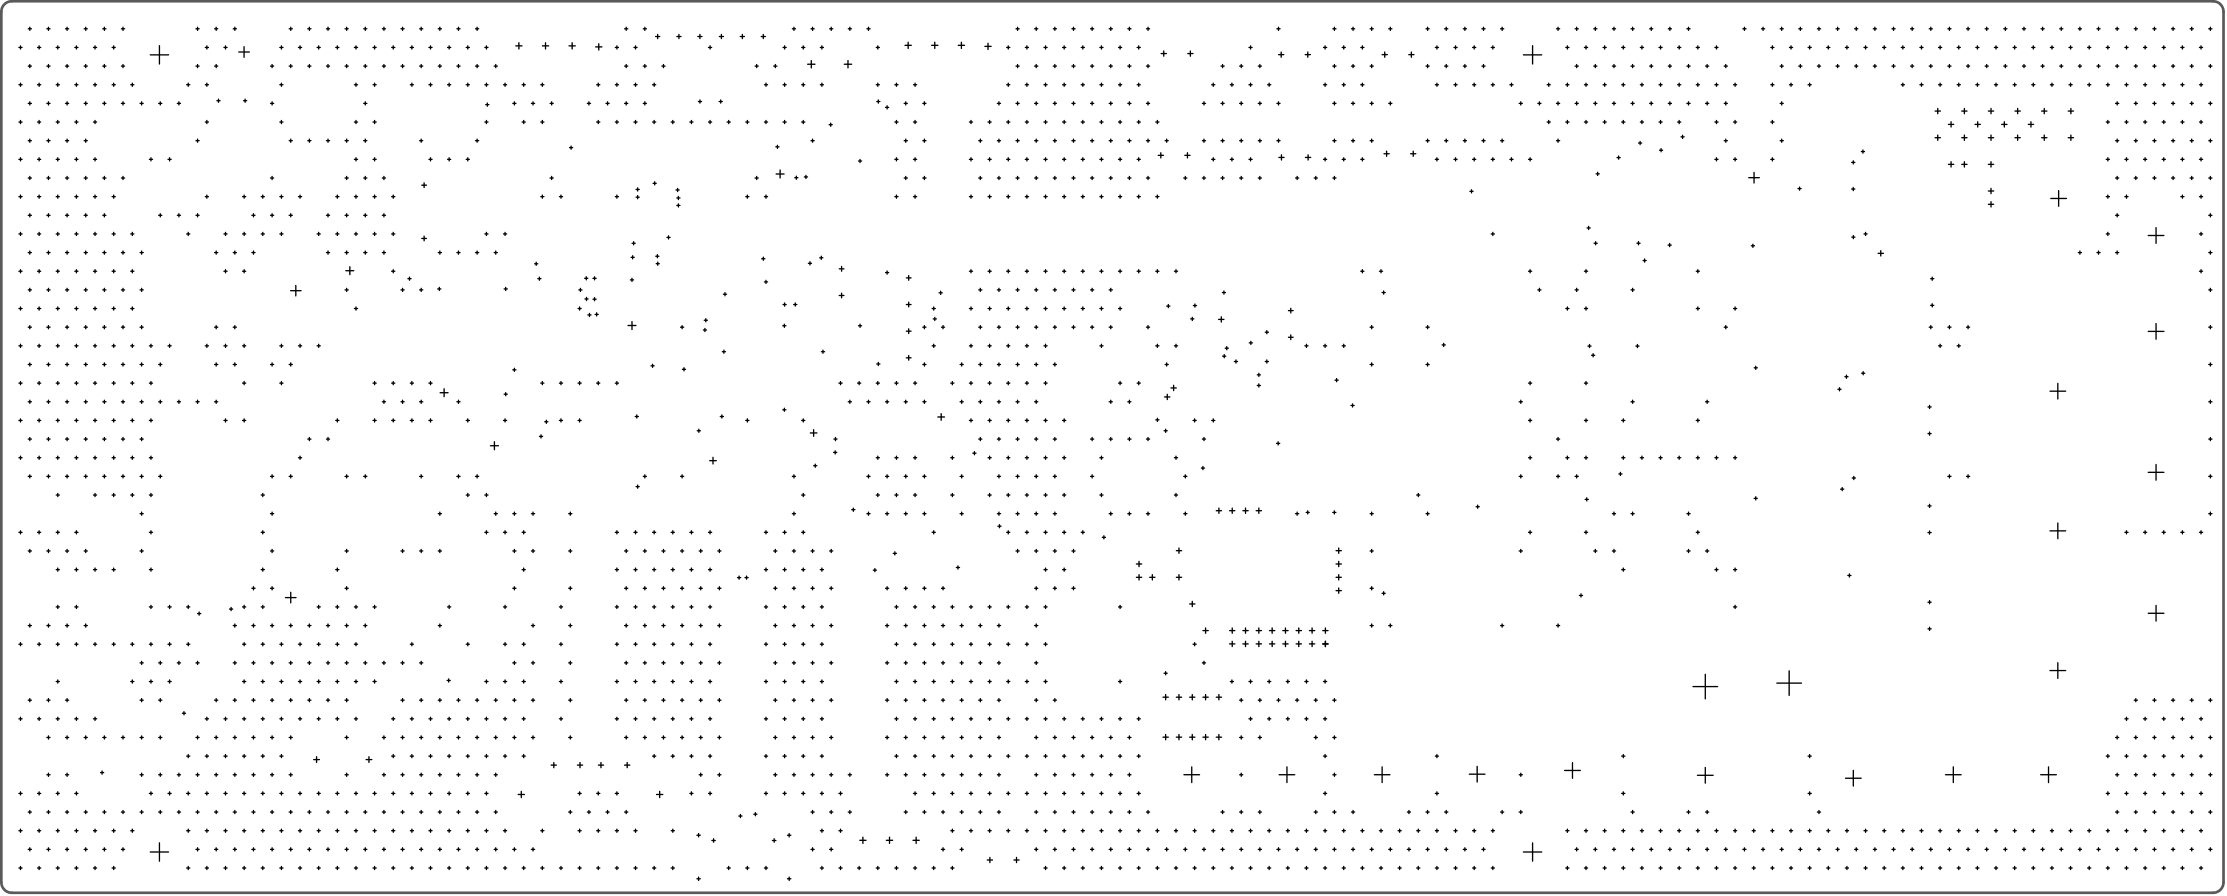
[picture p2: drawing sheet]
<svg xmlns="http://www.w3.org/2000/svg" width="707mm" height="284mm" viewBox="0 0 707 284" stroke-linecap="round" stroke-linejoin="round" font-family="sans-serif">
<path d="M1.4 1.4a3.3 3.3 0 0 1 2.4-1h698.7a3.3 3.3 0 0 1 3.4 3.3v276.3a3.3 3.3 0 0 1-3.4 3.3h-698.7a3.3 3.3 0 0 1-3.4-3.3v-276.3a3.3 3.3 0 0 1 1-2.3z" fill="none" stroke="#5a5a5a" stroke-width=".84"/>
<g fill="none" stroke="#000" stroke-width=".42">
<path d="M6 15.1h1M6.5 14.5v1.1M9 9.1h1M9.5 8.6v1M11.9 15.1h1M12.4 14.5v1.1M14.9 9.1h1M15.4 8.6v1M17.8 15.1h1M18.3 14.5v1.1M20.8 9.1h1M21.3 8.6v1"/>
<path d="M23.8 15.1h1M24.3 14.5v1.1M26.7 9.1h1M27.2 8.6v1M29.7 15.1h1M30.2 14.5v1.1M32.6 9.1h1M33.1 8.6v1M35.6 15.1h1M36.1 14.5v1.1M38.5 9.1h1.1M39 8.6v1"/>
<path d="M47.7 17.4h5.8M50.6 14.5v5.8M62.2 9.1h1M62.7 8.6v1M65.2 15.1h1M65.7 14.5v1.1M68.1 9.1h1M68.6 8.6v1M71.1 15.1h1M71.6 14.5v1.1M74 9.1h1.1M74.5 8.6v1"/>
<path d="M75.8 16.5h3.4M77.5 14.8v3.4M88.8 15.1h1M89.3 14.5v1.1M91.8 9.1h1M92.3 8.6v1M94.7 15.1h1.1M95.3 14.5v1.1M97.7 9.1h1M98.2 8.6v1M100.7 15.1h1M101.2 14.5v1.1"/>
<path d="M103.6 9.1h1M104.1 8.6v1M106.6 15.1h1M107.1 14.5v1.1M109.5 9.1h1.1M110 8.6v1M112.5 15.1h1M113 14.5v1.1M115.5 9.1h1M116 8.6v1M118.4 15.1h1M118.9 14.5v1.1"/>
<path d="M121.4 9.1h1M121.9 8.6v1M124.3 15.1h1M124.8 14.5v1.1M127.3 9.1h1M127.8 8.6v1M130.2 15.1h1.1M130.8 14.5v1.1M133.2 9.1h1M133.7 8.6v1M136.2 15.1h1M136.7 14.5v1.1"/>
<path d="M139.1 9.1h1M139.6 8.6v1M142.1 15.1h1M142.6 14.5v1.1M145 9.1h1.1M145.5 8.6v1M148 15.1h1M148.5 14.5v1.1M151 9.1h1M151.5 8.6v1M153.9 15.1h1M154.4 14.5v1.1"/>
<path d="M163.7 14.6h2M164.7 13.6v2M172.2 14.6h2M173.2 13.6v2M180.6 14.6h2M181.6 13.6v2M189.1 14.9h2M190.1 13.9v2M195.3 15.1h1M195.8 14.5v1.1M198.3 9.1h1M198.8 8.6v1"/>
<path d="M201.2 15.1h1.1M201.7 14.5v1.1M204.2 9.1h1M204.7 8.6v1M208.1 11.6h1.3M208.8 10.9v1.4M214.9 11.6h1.3M215.5 10.9v1.4M221.5 11.6h1.4M222.2 10.9v1.4M224.9 15.1h1M225.4 14.5v1.1"/>
<path d="M228.3 11.6h1.4M229 10.9v1.4M235 11.6h1.3M235.7 10.9v1.4M241.7 11.6h1.3M242.3 10.9v1.4M248.6 15.1h1M249.1 14.5v1.1M251.5 9.1h1M252 8.6v1M254.5 15.1h1M255 14.5v1.1"/>
<path d="M257.4 9.1h1.1M257.5 19.2v2.4M258 8.6v1M260.4 15.1h1M260.9 14.5v1.1M263.4 9.1h1M263.9 8.6v1M269.2 19.2v2.4M269.3 9.1h1M269.8 8.6v1M275.2 9.1h1M275.7 8.6v1"/>
<path d="M278.2 15.1h1M278.7 14.5v1.1M287.3 14.4h2M288.3 13.4v2M295.8 14.4h1.9M296.7 13.4v2M304.2 14.4h2M305.2 13.4v2M312.7 14.7h2M313.7 13.7v2M319.6 15.1h1M320.1 14.5v1.1"/>
<path d="M322.5 9.1h1M323 8.6v1M325.5 15.1h1M326 14.5v1.1M328.4 9.1h1.1M329 8.6v1M331.4 15.1h1M331.9 14.5v1.1M334.4 9.1h1M334.9 8.6v1M337.3 15.1h1M337.8 14.5v1.1"/>
<path d="M340.3 9.1h1M340.8 8.6v1M343.2 15.1h1M343.7 14.5v1.1M346.2 9.1h1M346.7 8.6v1M349.2 15.1h1M349.7 14.5v1.1M352.1 9.1h1M352.6 8.6v1M355.1 15.1h1M355.6 14.5v1.1"/>
<path d="M358 9.1h1M358.5 8.6v1M361 15.1h1M361.5 14.5v1.1M363.9 9.1h1.1M364.4 8.6v1M368.6 17h1.7M369.4 16.2v1.6M377.1 17h1.6M377.9 16.2v1.6M396.5 15.1h1M397 14.5v1.1"/>
<path d="M405.4 9.1h1M405.9 8.6v1M405.9 17.3h1.6M406.7 16.5v1.7M414.3 17.3h1.7M415.2 16.5v1.7M420.1 15.1h1.1M420.7 14.5v1.1M423.1 9.1h1M423.6 8.6v1M426.1 15.1h1M426.6 14.5v1.1"/>
<path d="M429 9.1h1M429.5 8.6v1M432 15.1h1M432.5 14.5v1.1M434.9 9.1h1.1M435.4 8.6v1M438.8 17.3h1.6M439.6 16.5v1.7M440.9 9.1h1M441.4 8.6v1M447.2 17.3h1.7M448 16.5v1.7"/>
<path d="M452.7 9.1h1M453.2 8.6v1M455.6 15.1h1.1M456.2 14.5v1.1M458.6 9.1h1M459.1 8.6v1M461.6 15.1h1M462.1 14.5v1.1M464.5 9.1h1M465 8.6v1M467.5 15.1h1M468 14.5v1.1"/>
<path d="M470.4 9.1h1.1M470.9 8.6v1M473.4 15.1h1M473.9 14.5v1.1M476.4 9.1h1M476.9 8.6v1M483.6 17.4h5.8M486.5 14.5v5.8M494.1 9.1h1M494.6 8.6v1M497.1 15.1h1M497.6 14.5v1.1"/>
<path d="M500 9.1h1M500.5 8.6v1M503 15.1h1M503.5 14.5v1.1M505.9 9.1h1M506.4 8.6v1M508.9 15.1h1M509.4 14.5v1.1M511.9 9.1h1M512.4 8.6v1M514.8 15.1h1M515.3 14.5v1.1"/>
<path d="M517.8 9.1h1M518.3 8.6v1M520.7 15.1h1M521.2 14.5v1.1M523.7 9.1h1M524.2 8.6v1M526.6 15.1h1.1M527.1 14.5v1.1M529.6 9.1h1M530.1 8.6v1M532.6 15.1h1M533.1 14.5v1.1"/>
<path d="M535.5 9.1h1M536 8.6v1M538.5 15.1h1M539 14.5v1.1M544.4 15.1h1M544.9 14.5v1.1M553.3 9.1h1M553.8 8.6v1M559.2 9.1h1M559.7 8.6v1M562.1 15.1h1.1M562.6 14.5v1.1"/>
<path d="M565.1 9.1h1M565.6 8.6v1M568.1 15.1h1M568.6 14.5v1.1M571 9.1h1M571.5 8.6v1M574 15.1h1M574.5 14.5v1.1M576.9 9.1h1M577.4 8.6v1M579.9 15.1h1M580.4 14.5v1.1"/>
<path d="M582.8 9.1h1.1M583.4 8.6v1M585.8 15.1h1M586.3 14.5v1.1M588.8 9.1h1M589.3 8.6v1M591.7 15.1h1M592.2 14.5v1.1M594.7 9.1h1M595.2 8.6v1M597.6 15.1h1.1M598.1 14.5v1.1"/>
<path d="M600.6 9.1h1M601.1 8.6v1M603.6 15.1h1M604.1 14.5v1.1M606.5 9.1h1M607 8.6v1M609.5 15.1h1M610 14.5v1.1M612.4 9.1h1M612.9 8.6v1M615.4 15.1h1M615.9 14.5v1.1"/>
<path d="M618.3 9.1h1.1M618.9 8.6v1M621.3 15.1h1M621.8 14.5v1.1M624.3 9.1h1M624.8 8.6v1M627.2 15.1h1M627.7 14.5v1.1M630.2 9.1h1M630.7 8.6v1M633.1 15.1h1.1M633.6 14.5v1.1"/>
<path d="M636.1 9.1h1M636.6 8.6v1M639.1 15.1h1M639.6 14.5v1.1M642 9.1h1M642.5 8.6v1M645 15.1h1M645.5 14.5v1.1M647.9 9.1h1M648.4 8.6v1M650.9 15.1h1M651.4 14.5v1.1"/>
<path d="M653.8 9.1h1.1M654.4 8.6v1M656.8 15.1h1M657.3 14.5v1.1M659.8 9.1h1M660.3 8.6v1M662.7 15.1h1M663.2 14.5v1.1M665.7 9.1h1M666.2 8.6v1M668.6 15.1h1M669.1 14.5v1.1"/>
<path d="M671.6 9.1h1M672.1 8.6v1M674.6 15.1h1M675.1 14.5v1.1M677.5 9.1h1M678 8.6v1M680.5 15.1h1M681 14.5v1.1M683.4 9.1h1M683.9 8.6v1M686.4 15.1h1M686.9 14.5v1.1"/>
<path d="M689.3 9.1h1.1M689.8 8.6v1M692.3 15.1h1M692.8 14.5v1.1M695.3 9.1h1M695.8 8.6v1M698.2 15.1h1M698.7 14.5v1.1M701.2 9.1h1M701.7 8.6v1M6 26.9h1M6 38.7h1"/>
<path d="M6.5 26.4v1M6.5 38.2v1M9 21h1M9 32.8h1M9.5 20.5v1M9.5 32.3v1M11.9 26.9h1M11.9 38.7h1M12.4 26.4v1M12.4 38.2v1M14.9 21h1M14.9 32.8h1"/>
<path d="M15.4 20.5v1M15.4 32.3v1M17.8 26.9h1M17.8 38.7h1M18.3 26.4v1M18.3 38.2v1M20.8 21h1M20.8 32.8h1M21.3 20.5v1M21.3 32.3v1M23.8 26.9h1M23.8 38.7h1"/>
<path d="M24.3 26.4v1M24.3 38.2v1M26.7 21h1M26.7 32.8h1M27.2 20.5v1M27.2 32.3v1M29.7 26.9h1M29.7 38.7h1M30.2 26.4v1M30.2 38.2v1M32.6 21h1M32.6 32.8h1"/>
<path d="M33.1 20.5v1M33.1 32.3v1M35.6 26.9h1M36.1 26.4v1M38.5 21h1.1M38.5 32.8h1.1M39 20.5v1M39 32.3v1M41.5 26.9h1M42 26.4v1M44.5 32.8h1M45 32.3v1"/>
<path d="M50.4 32.8h1M50.9 32.3v1M56.3 32.8h1M56.8 32.3v1M59.2 26.9h1.1M59.8 26.4v1M62.2 21h1M62.7 20.5v1M65.2 26.9h1M65.2 38.7h1M65.7 26.4v1M65.7 38.2v1"/>
<path d="M68.1 21h1M68.6 20.5v1M68.9 32h1M69.4 31.5v1M77.3 32h1M77.8 31.5v1M85.9 21h1M85.9 32.8h1M86.4 20.5v1M86.4 32.3v1M88.8 26.9h1M88.8 38.7h1"/>
<path d="M89.3 26.4v1M89.3 38.2v1M91.8 21h1M92.3 20.5v1M97.7 21h1M98.2 20.5v1M103.6 21h1M104.1 20.5v1M109.5 21h1.1M110 20.5v1M112.5 26.9h1M112.5 38.7h1"/>
<path d="M113 26.4v1M113 38.2v1M115.5 21h1M115.5 32.8h1M116 20.5v1M116 32.3v1M118.4 26.9h1M118.4 38.7h1M118.9 26.4v1M118.9 38.2v1M121.4 21h1M121.9 20.5v1"/>
<path d="M127.3 21h1M127.8 20.5v1M130.2 26.9h1.1M130.8 26.4v1M133.2 21h1M133.7 20.5v1M136.2 26.9h1M136.7 26.4v1M139.1 21h1M139.6 20.5v1M142.1 26.9h1M142.6 26.4v1"/>
<path d="M145 21h1.1M145.5 20.5v1M148 26.9h1M148.5 26.4v1M151 21h1M151.5 20.5v1M153.9 26.9h1M153.9 38.7h1M154.2 33.2h1M154.4 26.4v1M154.4 38.2v1M154.7 32.7v1"/>
<path d="M156.9 21h1M157.4 20.5v1M159.8 26.9h1M160.3 26.4v1M162.8 32.8h1M163.3 32.3v1M165.7 26.9h1.1M165.7 38.7h1.1M166.3 26.4v1M166.3 38.2v1M168.7 32.8h1M169.2 32.3v1"/>
<path d="M171.7 26.9h1M171.7 38.7h1M172.2 26.4v1M172.2 38.2v1M174.6 32.8h1M175.1 32.3v1M186.5 32.8h1M187 32.3v1M189.4 26.9h1M189.4 38.7h1M189.9 26.4v1M189.9 38.2v1"/>
<path d="M192.4 32.8h1M192.9 32.3v1M195.3 26.9h1M195.3 38.7h1M195.8 26.4v1M195.8 38.2v1M198.3 21h1M198.3 32.8h1M198.8 20.5v1M198.8 32.3v1M201.2 26.9h1.1M201.2 38.7h1.1"/>
<path d="M201.7 26.4v1M201.7 38.2v1M204.2 21h1M204.2 32.8h1M204.7 20.5v1M204.7 32.3v1M207.2 26.9h1M207.2 38.7h1M207.7 26.4v1M207.7 38.2v1M210.1 21h1M210.6 20.5v1"/>
<path d="M213.1 38.7h1M213.6 38.2v1M219 38.7h1M219.5 38.2v1M221.7 32.2h1M222.2 31.7v1M224.9 38.7h1M225.4 38.2v1M228.3 32.2h1M228.8 31.7v1M230.8 38.7h1M231.3 38.2v1"/>
<path d="M236.7 38.7h1.1M237.2 38.2v1M239.7 21h1M240.2 20.5v1M242.7 26.9h1M242.7 38.7h1M243.2 26.4v1M243.2 38.2v1M245.6 21h1M246.1 20.5v1M248.6 26.9h1M248.6 38.7h1"/>
<path d="M249.1 26.4v1M249.1 38.2v1M254.5 26.9h1M254.5 38.7h1M255 26.4v1M255 38.2v1M256.4 20.4h2.3M260.4 26.9h1M260.9 26.4v1M263.2 39.6h1M263.7 39.1v1M268 20.4h2.4"/>
<path d="M278.2 26.9h1M278.3 32.2h1M278.7 26.4v1M278.8 31.7v1M281.1 34.1h1M281.6 33.6v1M284.1 26.9h1M284.1 38.7h1M284.6 26.4v1M284.6 38.2v1M287 32.8h1M287.5 32.3v1"/>
<path d="M290 26.9h1M290 38.7h1M290.5 26.4v1M290.5 38.2v1M292.9 32.8h1.1M293.5 32.3v1M307.7 38.7h1.1M308.2 38.2v1M313.7 38.7h1M314.2 38.2v1M316.6 32.8h1M317.1 32.3v1"/>
<path d="M319.6 26.9h1M319.6 38.7h1M320.1 26.4v1M320.1 38.2v1M322.5 21h1M322.5 32.8h1M323 20.5v1M323 32.3v1M325.5 26.9h1M325.5 38.7h1M326 26.4v1M326 38.2v1"/>
<path d="M328.4 21h1.1M328.4 32.8h1.1M329 20.5v1M329 32.3v1M331.4 26.9h1M331.4 38.7h1M331.9 26.4v1M331.9 38.2v1M334.4 21h1M334.4 32.8h1M334.9 20.5v1M334.9 32.3v1"/>
<path d="M337.3 26.9h1M337.3 38.7h1M337.8 26.4v1M337.8 38.2v1M340.3 21h1M340.3 32.8h1M340.8 20.5v1M340.8 32.3v1M343.2 26.9h1M343.2 38.7h1M343.7 26.4v1M343.7 38.2v1"/>
<path d="M346.2 21h1M346.2 32.8h1M346.7 20.5v1M346.7 32.3v1M349.2 26.9h1M349.2 38.7h1M349.7 26.4v1M349.7 38.2v1M352.1 21h1M352.1 32.8h1M352.6 20.5v1M352.6 32.3v1"/>
<path d="M355.1 26.9h1M355.1 38.7h1M355.6 26.4v1M355.6 38.2v1M358 21h1M358 32.8h1M358.5 20.5v1M358.5 32.3v1M361 26.9h1M361 38.7h1M361.5 26.4v1M361.5 38.2v1"/>
<path d="M363.9 21h1.1M363.9 32.8h1.1M364.4 20.5v1M364.4 32.3v1M366.9 38.7h1M367.4 38.2v1M381.7 32.8h1M382.2 32.3v1M384.6 26.9h1.1M385.2 26.4v1M387.6 21h1M387.6 32.8h1"/>
<path d="M388.1 20.5v1M388.1 32.3v1M390.6 26.9h1M391.1 26.4v1M393.5 21h1M393.5 32.8h1M394 20.5v1M394 32.3v1M396.5 26.9h1M397 26.4v1M399.4 21h1.1M399.4 32.8h1.1"/>
<path d="M399.9 20.5v1M399.9 32.3v1M402.4 26.9h1M402.9 26.4v1M405.4 32.8h1M405.9 32.3v1M420.1 26.9h1.1M420.7 26.4v1M423.1 21h1M423.1 32.8h1M423.6 20.5v1M423.6 32.3v1"/>
<path d="M426.1 26.9h1M426.6 26.4v1M429 21h1M429 32.8h1M429.5 20.5v1M429.5 32.3v1M432 26.9h1M432.5 26.4v1M434.9 21h1.1M434.9 32.8h1.1M435.4 20.5v1M435.4 32.3v1"/>
<path d="M440.9 32.8h1M441.4 32.3v1M452.7 21h1M453.2 20.5v1M455.6 26.9h1.1M456.2 26.4v1M458.6 21h1M459.1 20.5v1M461.6 26.9h1M462.1 26.4v1M464.5 21h1M465 20.5v1"/>
<path d="M467.5 26.9h1M468 26.4v1M470.4 21h1.1M470.9 20.5v1M473.4 26.9h1M473.9 26.4v1M479.3 26.9h1M479.8 26.4v1M482.3 32.8h1M482.8 32.3v1M488.2 32.8h1M488.7 32.3v1"/>
<path d="M491.1 26.9h1.1M491.1 38.7h1.1M491.7 26.4v1M491.7 38.2v1M494.1 32.8h1M494.6 32.3v1M497.1 26.9h1M497.1 38.7h1M497.6 26.4v1M497.6 38.2v1M500 21h1M500 32.8h1"/>
<path d="M500.5 20.5v1M500.5 32.3v1M503 26.9h1M503 38.7h1M503.5 26.4v1M503.5 38.2v1M505.9 21h1M505.9 32.8h1M506.4 20.5v1M506.4 32.3v1M508.9 26.9h1M508.9 38.7h1"/>
<path d="M509.4 26.4v1M509.4 38.2v1M511.9 21h1M511.9 32.8h1M512.4 20.5v1M512.4 32.3v1M514.8 26.9h1M514.8 38.7h1M515.3 26.4v1M515.3 38.2v1M517.8 21h1M517.8 32.8h1"/>
<path d="M518.3 20.5v1M518.3 32.3v1M520.7 26.9h1M520.7 38.7h1M521.2 26.4v1M521.2 38.2v1M523.7 21h1M523.7 32.8h1M524.2 20.5v1M524.2 32.3v1M526.6 26.9h1.1M526.6 38.7h1.1"/>
<path d="M527.1 26.4v1M527.1 38.2v1M529.6 21h1M529.6 32.8h1M530.1 20.5v1M530.1 32.3v1M532.6 26.9h1M532.6 38.7h1M533.1 26.4v1M533.1 38.2v1M535.5 21h1M535.5 32.8h1"/>
<path d="M536 20.5v1M536 32.3v1M538.5 26.9h1M539 26.4v1M541.4 21h1M541.4 32.8h1M541.9 20.5v1M541.9 32.3v1M544.4 26.9h1M544.4 38.7h1M544.9 26.4v1M544.9 38.2v1"/>
<path d="M547.3 21h1.1M547.3 32.8h1.1M547.9 20.5v1M547.9 32.3v1M550.3 26.9h1M550.3 38.7h1M550.8 26.4v1M550.8 38.2v1M562.1 26.9h1.1M562.1 38.7h1.1M562.6 26.4v1M562.6 38.2v1"/>
<path d="M565.1 21h1M565.1 32.8h1M565.6 20.5v1M565.6 32.3v1M568.1 26.9h1M568.6 26.4v1M571 21h1M571.5 20.5v1M574 26.9h1M574.5 26.4v1M576.9 21h1M577.4 20.5v1"/>
<path d="M582.8 21h1.1M583.4 20.5v1M588.8 21h1M589.3 20.5v1M594.7 21h1M595.2 20.5v1M600.6 21h1M601.1 20.5v1M603.6 26.9h1M604.1 26.4v1M606.5 21h1M607 20.5v1"/>
<path d="M609.5 26.9h1M610 26.4v1M612.4 21h1M612.9 20.5v1M614.3 35.3h1.7M615.1 34.4v1.7M615.4 26.9h1M615.9 26.4v1M618.3 21h1.1M618.5 39.5h1.7M618.9 20.5v1M619.4 38.6v1.7"/>
<path d="M621.3 26.9h1M621.8 26.4v1M622.8 35.3h1.6M623.6 34.4v1.7M624.3 21h1M624.8 20.5v1M627 39.5h1.7M627.2 26.9h1M627.7 26.4v1M627.8 38.6v1.7M630.2 21h1M630.7 20.5v1"/>
<path d="M631.2 35.3h1.7M632.1 34.4v1.7M633.1 26.9h1.1M633.6 26.4v1M635.4 39.5h1.7M636.1 21h1M636.3 38.6v1.7M636.6 20.5v1M639.1 26.9h1M639.6 26.4v1M639.7 35.3h1.6M640.5 34.4v1.7"/>
<path d="M642 21h1M642.5 20.5v1M643.9 39.5h1.7M644.7 38.6v1.7M645 26.9h1M645.5 26.4v1M647.9 21h1M648.1 35.3h1.7M648.4 20.5v1M649 34.4v1.7M650.9 26.9h1M651.4 26.4v1"/>
<path d="M653.8 21h1.1M654.4 20.5v1M656.6 35.3h1.7M656.8 26.9h1M657.3 26.4v1M657.4 34.4v1.7M659.8 21h1M660.3 20.5v1M662.7 26.9h1M663.2 26.4v1M665.7 21h1M666.2 20.5v1"/>
<path d="M668.6 26.9h1M668.6 38.7h1M669.1 26.4v1M669.1 38.2v1M671.6 21h1M671.6 32.8h1M672.1 20.5v1M672.1 32.3v1M674.6 26.9h1M674.6 38.7h1M675.1 26.4v1M675.1 38.2v1"/>
<path d="M677.5 21h1M677.5 32.8h1M678 20.5v1M678 32.3v1M680.5 26.9h1M680.5 38.7h1M681 26.4v1M681 38.2v1M683.4 21h1M683.4 32.8h1M683.9 20.5v1M683.9 32.3v1"/>
<path d="M686.4 26.9h1M686.4 38.7h1M686.9 26.4v1M686.9 38.2v1M689.3 21h1.1M689.3 32.8h1.1M689.8 20.5v1M689.8 32.3v1M692.3 26.9h1M692.3 38.7h1M692.8 26.4v1M692.8 38.2v1"/>
<path d="M695.3 21h1M695.3 32.8h1M695.8 20.5v1M695.8 32.3v1M698.2 26.9h1M698.2 38.7h1M698.7 26.4v1M698.7 38.2v1M701.2 21h1M701.2 32.8h1M701.7 20.5v1M701.7 32.3v1"/>
<path d="M6 50.6h1M6.5 50.1v1M9 44.6h1M9 56.5h1M9.5 44.1v1.1M9.5 56v1M11.9 50.6h1M12.4 50.1v1M14.9 44.6h1M14.9 56.5h1M15.4 44.1v1.1M15.4 56v1"/>
<path d="M17.8 50.6h1M18.3 50.1v1M20.8 44.6h1M20.8 56.5h1M21.3 44.1v1.1M21.3 56v1M23.8 50.6h1M24.3 50.1v1M26.7 44.6h1M26.7 56.5h1M27.2 44.1v1.1M27.2 56v1"/>
<path d="M29.7 50.6h1M30.2 50.1v1M32.6 56.5h1M33.1 56v1M38.5 56.5h1.1M39 56v1M47.4 50.6h1M47.9 50.1v1M53.3 50.6h1M53.8 50.1v1M62.2 44.6h1M62.7 44.1v1.1"/>
<path d="M85.9 56.5h1M86.4 56v1M91.8 44.6h1M92.3 44.1v1.1M97.7 44.6h1M98.2 44.1v1.1M103.6 44.6h1M104.1 44.1v1.1M109.5 44.6h1.1M109.5 56.5h1.1M110 44.1v1.1M110 56v1"/>
<path d="M112.5 50.6h1M113 50.1v1M115.5 44.6h1M115.5 56.5h1M116 44.1v1.1M116 56v1M118.4 50.6h1M118.9 50.1v1M121.4 56.5h1M121.9 56v1M133.2 44.6h1M133.7 44.1v1.1"/>
<path d="M133.9 58.8h1.5M134.6 58v1.5M136.2 50.6h1M136.7 50.1v1M142.1 50.6h1M142.6 50.1v1M148 50.6h1M148.5 50.1v1M151 44.6h1M151.5 44.1v1.1M174.6 56.5h1M175.1 56v1"/>
<path d="M180.8 46.8h1M181.3 46.3v1.1M202.4 59.6v1M207.3 58.2h1M207.8 57.7v1M215.1 59.8v1M239.7 56.5h1M240.2 56v1M246.3 46.6h1M246.4 55.2h2.5M246.8 46.1v1M247.6 53.9v2.6"/>
<path d="M252.3 56.4h1M252.8 55.9v1M255.3 56.1h1M255.8 55.6v1.1M257.4 44.6h1.1M258 44.1v1.1M272.5 51.1h1M273 50.6v1M284.1 50.6h1M284.6 50.1v1M287 44.6h1M287 56.5h1"/>
<path d="M287.5 44.1v1.1M287.5 56v1M290 50.6h1M290.5 50.1v1M292.9 44.6h1.1M292.9 56.5h1.1M293.5 44.1v1.1M293.5 56v1M307.7 50.6h1.1M308.2 50.1v1M310.7 44.6h1M310.7 56.5h1"/>
<path d="M311.2 44.1v1.1M311.2 56v1M313.7 50.6h1M314.2 50.1v1M316.6 44.6h1M316.6 56.5h1M317.1 44.1v1.1M317.1 56v1M319.6 50.6h1M320.1 50.1v1M322.5 44.6h1M322.5 56.5h1"/>
<path d="M323 44.1v1.1M323 56v1M325.5 50.6h1M326 50.1v1M328.4 44.6h1.1M328.4 56.5h1.1M329 44.1v1.1M329 56v1M331.4 50.6h1M331.9 50.1v1M334.4 44.6h1M334.4 56.5h1"/>
<path d="M334.9 44.1v1.1M334.9 56v1M337.3 50.6h1M337.8 50.1v1M340.3 44.6h1M340.3 56.5h1M340.8 44.1v1.1M340.8 56v1M343.2 50.6h1M343.7 50.1v1M346.2 44.6h1M346.2 56.5h1"/>
<path d="M346.7 44.1v1.1M346.7 56v1M349.2 50.6h1M349.7 50.1v1M352.1 44.6h1M352.1 56.5h1M352.6 44.1v1.1M352.6 56v1M355.1 50.6h1M355.6 50.1v1M358 44.6h1M358 56.5h1"/>
<path d="M358.5 44.1v1.1M358.5 56v1M361 50.6h1M361.5 50.1v1M363.9 44.6h1.1M363.9 56.5h1.1M364.4 44.1v1.1M364.4 56v1M367.7 49.3h1.6M368.5 48.5v1.6M369.9 44.6h1M370.4 44.1v1.1"/>
<path d="M375.8 56.5h1M376.1 49.3h1.7M376.3 56v1M377 48.5v1.6M381.7 44.6h1M381.7 56.5h1M382.2 44.1v1.1M382.2 56v1M384.6 50.6h1.1M385.2 50.1v1M387.6 44.6h1M387.6 56.5h1"/>
<path d="M388.1 44.1v1.1M388.1 56v1M390.6 50.6h1M391.1 50.1v1M393.5 44.6h1M393.5 56.5h1M394 44.1v1.1M394 56v1M396.5 50.6h1M397 50.1v1M399.4 44.6h1.1M399.4 56.5h1.1"/>
<path d="M399.9 44.1v1.1M399.9 56v1M405.4 44.6h1M405.9 44.1v1.1M406 50h1.6M406.8 49.1v1.7M411.3 56.5h1M411.8 56v1M414.4 50h1.7M415.3 49.1v1.7M417.2 56.5h1M417.7 56v1"/>
<path d="M420.1 50.6h1.1M420.7 50.1v1M423.1 44.6h1M423.1 56.5h1M423.6 44.1v1.1M423.6 56v1M426.1 50.6h1M426.6 50.1v1M429 44.6h1M429.5 44.1v1.1M432 50.6h1M432.5 50.1v1"/>
<path d="M434.9 44.6h1.1M435.4 44.1v1.1M439.3 48.8h1.7M440.2 48v1.6M447.8 48.8h1.7M448.6 48v1.6M452.7 44.6h1M453.2 44.1v1.1M455.6 50.6h1.1M456.2 50.1v1M458.6 44.6h1M459.1 44.1v1.1"/>
<path d="M461.6 50.6h1M462.1 50.1v1M464.5 44.6h1M465 44.1v1.1M467.5 50.6h1M468 50.1v1M470.4 44.6h1.1M470.9 44.1v1.1M473.4 50.6h1M473.9 50.1v1M476.4 44.6h1M476.9 44.1v1.1"/>
<path d="M479.3 50.6h1M479.8 50.1v1M485.2 50.6h1M485.7 50.1v1M494.1 44.6h1M494.6 44.1v1.1M506.7 55.2h1M507.2 54.7v1M513.3 50h1M513.8 49.5v1M520.2 45.4h1M520.7 44.9v1"/>
<path d="M526.8 47.7h1M527.3 47.2v1M533.6 43.4h1M534.1 42.9v1M544.4 50.6h1M544.9 50.1v1M547.3 44.6h1.1M547.9 44.1v1.1M550.3 50.6h1M550.8 50.1v1M555.1 56.4h3.4M556.8 54.7v3.4"/>
<path d="M562.1 50.6h1.1M562.6 50.1v1M565.1 44.6h1M565.6 44.1v1.1M570.8 59.9h1M571.3 59.3v1.1M587.8 51.5h1M587.8 60h1M588.3 51v1M588.3 59.5v1M590.9 48.1h1M591.4 47.6v1"/>
<path d="M614.3 43.7h1.7M615.1 42.9v1.7M618.5 52.2h1.7M619.4 51.3v1.7M622.8 52.2h1.6M622.8 43.7h1.6M623.6 42.9v1.7M623.6 51.3v1.7M631.2 52.2h1.7M631.2 43.7h1.7M632.1 42.9v1.7M632.1 51.3v1.7"/>
<path d="M632.1 59.8v1.7M639.7 43.7h1.6M640.5 42.9v1.7M648.1 43.7h1.7M649 42.9v1.7M656.6 43.7h1.7M657.4 42.9v1.7M668.6 50.6h1M669.1 50.1v1M671.6 44.6h1M671.6 56.5h1M672.1 44.1v1.1"/>
<path d="M672.1 56v1M674.6 50.6h1M675.1 50.1v1M677.5 44.6h1M677.5 56.5h1M678 44.1v1.1M678 56v1M680.5 50.6h1M681 50.1v1M683.4 44.6h1M683.4 56.5h1M683.9 44.1v1.1"/>
<path d="M683.9 56v1M686.4 50.6h1M686.9 50.1v1M689.3 44.6h1.1M689.3 56.5h1.1M689.8 44.1v1.1M689.8 56v1M692.3 50.6h1M692.8 50.1v1M695.3 44.6h1M695.3 56.5h1M695.8 44.1v1.1"/>
<path d="M695.8 56v1M698.2 50.6h1M698.7 50.1v1M701.2 44.6h1M701.2 56.5h1M701.7 44.1v1.1M701.7 56v1M6 62.4h1M6 74.2h1M6.5 61.9v1M6.5 73.7v1M9 68.3h1"/>
<path d="M9.5 67.8v1M9.5 79.7v1M11.9 62.4h1M11.9 74.2h1M12.4 61.9v1M12.4 73.7v1M14.9 68.3h1M15.4 67.8v1M15.4 79.7v1M17.8 62.4h1M17.8 74.2h1M18.3 61.9v1"/>
<path d="M18.3 73.7v1M20.8 68.3h1M21.3 67.8v1M21.3 79.7v1M23.8 62.4h1M23.8 74.2h1M24.3 61.9v1M24.3 73.7v1M26.7 68.3h1M27.2 67.8v1M27.2 79.7v1M29.7 62.4h1"/>
<path d="M29.7 74.2h1M30.2 61.9v1M30.2 73.7v1M32.6 68.3h1M33.1 67.8v1M33.1 79.7v1M35.6 62.4h1M35.6 74.2h1M36.1 61.9v1M36.1 73.7v1M39 79.7v1M41.5 74.2h1"/>
<path d="M42 73.7v1M45 79.7v1M50.4 68.3h1M50.9 67.8v1M56.3 68.3h1M56.8 67.8v1M59.2 74.2h1.1M59.8 73.7v1M62.2 68.3h1M62.7 67.8v1M65.2 62.4h1M65.7 61.9v1"/>
<path d="M68.6 79.7v1M71.1 74.2h1M71.6 73.7v1M74.5 79.7v1M77 62.4h1M77 74.2h1M77.5 61.9v1M77.5 73.7v1M80 68.3h1M80.5 67.8v1M80.5 79.7v1M82.9 62.4h1"/>
<path d="M82.9 74.2h1M83.4 61.9v1M83.4 73.7v1M85.9 68.3h1M86.4 67.8v1M88.8 62.4h1M88.8 74.2h1M89.3 61.9v1M89.3 73.7v1M91.8 68.3h1M92.3 67.8v1M94.7 62.4h1.1"/>
<path d="M95.3 61.9v1M100.7 74.2h1M101.2 73.7v1M103.6 68.3h1M104.1 67.8v1M104.1 79.7v1M106.6 62.4h1M106.6 74.2h1M107.1 61.9v1M107.1 73.7v1M109.5 68.3h1.1M110 67.8v1"/>
<path d="M110 79.7v1M112.5 62.4h1M112.5 74.2h1M113 61.9v1M113 73.7v1M115.5 68.3h1M116 67.8v1M116 79.7v1M118.4 62.4h1M118.4 74.2h1M118.9 61.9v1M118.9 73.7v1"/>
<path d="M121.4 68.3h1M121.9 67.8v1M121.9 79.7v1M124.3 62.4h1M124.3 74.2h1M124.8 61.9v1M124.8 73.7v1M133.9 75.7h1.5M134.6 74.9v1.5M139.6 79.7v1M145.5 79.7v1M151.5 79.7v1"/>
<path d="M153.9 74.2h1M154.4 73.7v1M157.4 79.7v1M159.8 74.2h1M160.3 73.7v1M171.7 62.4h1M172.2 61.9v1M177.6 62.4h1M178.1 61.9v1M195.3 62.4h1M195.8 61.9v1M200.6 77.2h1.1"/>
<path d="M201.2 76.7v1M201.9 60.1h1M201.9 62.6h1M202.4 62.1v1M211.7 75.3h1M212.2 74.8v1M214.6 60.3h1M214.8 65.2h1.1M214.8 62.8h1.1M215.4 62.3v1M215.4 64.7v1M236.7 62.4h1.1"/>
<path d="M237.2 61.9v1M242.7 62.4h1M243.2 61.9v1M284.1 62.4h1M284.6 61.9v1M290 62.4h1M290.5 61.9v1M307.7 62.4h1.1M308.2 61.9v1M313.7 62.4h1M314.2 61.9v1M319.6 62.4h1"/>
<path d="M320.1 61.9v1M325.5 62.4h1M326 61.9v1M331.4 62.4h1M331.9 61.9v1M337.3 62.4h1M337.8 61.9v1M343.2 62.4h1M343.7 61.9v1M349.2 62.4h1M349.7 61.9v1M355.1 62.4h1"/>
<path d="M355.6 61.9v1M361 62.4h1M361.5 61.9v1M366.9 62.4h1M367.4 61.9v1M466.6 60.7h1M467.1 60.2v1M473.4 74.2h1M473.9 73.7v1M503.8 72.3h1M504.3 71.8v1M506 77.2h1"/>
<path d="M506.5 76.7v1M519.6 77.2h1.1M520.1 76.7v1M529.5 77.8h1M530 77.3v1M556 78h1M556.5 77.5v1M587.9 75.2h1M588.4 74.7v1.1M591.7 74.2h1M592.2 73.7v1M597.1 79.6v1.6"/>
<path d="M631.2 64.8h1.7M631.2 60.6h1.7M632.1 64v1.7M651 63h5M653.5 60.5v5M660.3 79.7v1M666.2 79.7v1M668.6 62.4h1M668.6 74.2h1M669.1 61.9v1M669.1 73.7v1M671.6 68.3h1"/>
<path d="M672.1 67.8v1M672.1 79.7v1M674.6 62.4h1M675.1 61.9v1M682 74.7h4.9M684.5 72.2v5M692.3 62.4h1M692.8 61.9v1M698.2 62.4h1M698.2 74.2h1M698.7 61.9v1M698.7 73.7v1"/>
<path d="M701.2 68.3h1M701.7 67.8v1M701.7 79.7v1M6 86.1h1M6 97.9h1M6.5 85.6v1M6.5 97.4v1M9 80.2h1M9 92h1M9.5 91.5v1M11.9 86.1h1M11.9 97.9h1"/>
<path d="M12.4 85.6v1M12.4 97.4v1M14.9 80.2h1M14.9 92h1M15.4 91.5v1M17.8 86.1h1M17.8 97.9h1M18.3 85.6v1M18.3 97.4v1M20.8 80.2h1M20.8 92h1M21.3 91.5v1"/>
<path d="M23.8 86.1h1M23.8 97.9h1M24.3 85.6v1M24.3 97.4v1M26.7 80.2h1M26.7 92h1M27.2 91.5v1M29.7 86.1h1M29.7 97.9h1M30.2 85.6v1M30.2 97.4v1M32.6 80.2h1"/>
<path d="M32.6 92h1M33.1 91.5v1M35.6 86.1h1M35.6 97.9h1M36.1 85.6v1M36.1 97.4v1M38.5 80.2h1.1M38.5 92h1.1M39 91.5v1M41.5 86.1h1M41.5 97.9h1M42 85.6v1"/>
<path d="M42 97.4v1M44.5 80.2h1M44.5 92h1M45 91.5v1M68.1 80.2h1M71.1 86.1h1M71.6 85.6v1M74 80.2h1.1M77 86.1h1M77.5 85.6v1M80 80.2h1M92.2 92.2h3.4"/>
<path d="M93.9 90.6v3.3M103.6 80.2h1M109.5 80.2h1.1M109.5 92h1.1M109.8 85.9h2.5M110 91.5v1M111.1 84.6v2.6M112.5 97.9h1M113 97.4v1M115.5 80.2h1M121.4 80.2h1M124.3 86.1h1"/>
<path d="M124.8 85.6v1M127.3 92h1M127.8 91.5v1M129.5 88.4h1M130 87.9v1.1M133.2 92h1M133.7 91.5v1M139 91.7h1M139.1 80.2h1M139.5 91.2v1M145 80.2h1.1M151 80.2h1"/>
<path d="M156.9 80.2h1M160 91.7h1M160.5 91.2v1M169.7 83.7h1M170.2 83.2v1M170.7 88.4h1M171.2 87.9v1.1M183.5 97.9h1M183.7 92h1.1M184 97.4v1M184.3 91.5v1M185.6 88.3h1"/>
<path d="M185.7 94.9h1M186.1 87.8v1M186.2 94.4v1M186.6 99.9h1M187.1 99.4v1M188.2 95h1.1M188.2 88.3h1.1M188.7 87.8v1M188.7 94.4v1.1M188.9 99.8h1M189.4 99.3v1M200.1 88.8h1"/>
<path d="M200.3 81.7h1M200.6 88.3v1M200.8 81.2v1M208.2 81.3h1M208.3 83.7h1M208.7 80.8v1M208.8 83.2v1M229.6 93.4h1.1M230.1 92.9v1M241.8 82.1h1M242.3 81.6v1M242.7 89.5h1"/>
<path d="M243.2 89v1M248.6 96.6h1M249.1 96.1v1.1M252 96.6h1M252.5 96.1v1.1M256.6 83.6h1M257.1 83.1v1M260.2 81.8h1M260.7 81.3v1M266.4 93.8h1.5M266.4 85.3h1.5M267.2 84.6v1.5"/>
<path d="M267.2 93v1.5M281.1 86.5h1M281.6 86v1M287.7 96.6h1.5M287.7 88.2h1.5M288.5 87.4v1.5M288.5 95.9v1.5M295.9 97.9h1M296.4 97.4v1M298.1 92.9h1M298.6 92.4v1M307.7 86.1h1.1"/>
<path d="M307.7 97.9h1.1M308.2 85.6v1M308.2 97.4v1M310.7 92h1M311.2 91.5v1M313.7 86.1h1M313.7 97.9h1M314.2 85.6v1M314.2 97.4v1M316.6 92h1M317.1 91.5v1M319.6 86.1h1"/>
<path d="M319.6 97.9h1M320.1 85.6v1M320.1 97.4v1M322.5 92h1M323 91.5v1M325.5 86.1h1M325.5 97.9h1M326 85.6v1M326 97.4v1M328.4 92h1.1M329 91.5v1M331.4 86.1h1"/>
<path d="M331.4 97.9h1M331.9 85.6v1M331.9 97.4v1M334.4 92h1M334.9 91.5v1M337.3 86.1h1M337.3 97.9h1M337.8 85.6v1M337.8 97.4v1M340.3 92h1M340.8 91.5v1M343.2 86.1h1"/>
<path d="M343.2 97.9h1M343.7 85.6v1M343.7 97.4v1M346.2 92h1M346.7 91.5v1M349.2 86.1h1M349.2 97.9h1M349.7 85.6v1M349.7 97.4v1M352.1 92h1M352.6 91.5v1M355.1 86.1h1"/>
<path d="M355.1 97.9h1M355.6 85.6v1M355.6 97.4v1M361 86.1h1M361.5 85.6v1M366.9 86.1h1M367.4 85.6v1M370.4 97.1h1M370.9 96.6v1M372.8 86.1h1M373.3 85.6v1M378.8 97h1"/>
<path d="M379.3 96.5v1M388 92.8h1M388.5 92.3v1M409 98.6h1.5M409.8 97.8v1.5M432 86.1h1M432.5 85.6v1M437.9 86.1h1M438.4 85.6v1M438.7 92.8h1.1M439.2 92.3v1M485.2 86.1h1"/>
<path d="M485.7 85.6v1M488.2 92h1M488.7 91.5v1M497.1 97.9h1M497.6 97.4v1M500 92h1M500.5 91.5v1M503 86.1h1M503 97.9h1M503.5 85.6v1M503.5 97.4v1M517.8 92h1"/>
<path d="M518.3 91.5v1M521.6 82.7h1M522.1 82.2v1M538.5 86.1h1M538.5 97.9h1M539 85.6v1M539 97.4v1M550.3 97.9h1M550.8 97.4v1M596.2 80.4h1.7M612.9 88.4h1M612.9 96.9h1"/>
<path d="M613.4 87.9v1.1M613.4 96.4v1M659.8 80.2h1M665.7 80.2h1M671.6 80.2h1M698.2 86.1h1M698.7 85.6v1M701.2 80.2h1M701.2 92h1M701.7 91.5v1M6 109.7h1M6.5 109.2v1.1"/>
<path d="M9 103.8h1M9 115.7h1M9.5 103.3v1M9.5 115.2v1M11.9 109.7h1M12.4 109.2v1.1M14.9 103.8h1M14.9 115.7h1M15.4 103.3v1M15.4 115.2v1M17.8 109.7h1M18.3 109.2v1.1"/>
<path d="M20.8 103.8h1M20.8 115.7h1M21.3 103.3v1M21.3 115.2v1M23.8 109.7h1M24.3 109.2v1.1M26.7 103.8h1M26.7 115.7h1M27.2 103.3v1M27.2 115.2v1M29.7 109.7h1M30.2 109.2v1.1"/>
<path d="M32.6 103.8h1M32.6 115.7h1M33.1 103.3v1M33.1 115.2v1M35.6 109.7h1M36.1 109.2v1.1M38.5 103.8h1.1M38.5 115.7h1.1M39 103.3v1M39 115.2v1M41.5 109.7h1M42 109.2v1.1"/>
<path d="M44.5 103.8h1M44.5 115.7h1M45 103.3v1M45 115.2v1M47.4 109.7h1M47.9 109.2v1.1M50.4 115.7h1M50.9 115.2v1M53.3 109.7h1M53.8 109.2v1.1M65.2 109.7h1M65.7 109.2v1.1"/>
<path d="M68.1 103.8h1M68.1 115.7h1M68.6 103.3v1M68.6 115.2v1M71.1 109.7h1M71.6 109.2v1.1M74 103.8h1.1M74 115.7h1.1M74.5 103.3v1M74.5 115.2v1M77 109.7h1M77.5 109.2v1.1"/>
<path d="M85.9 115.7h1M86.4 115.2v1M88.8 109.7h1M89.3 109.2v1.1M91.8 115.7h1M92.3 115.2v1M94.7 109.7h1.1M95.3 109.2v1.1M100.7 109.7h1M101.2 109.2v1.1M162.8 117.4h1M163.3 116.9v1"/>
<path d="M199.4 103.3h2.5M200.6 102v2.6M206.7 116.1h1M207.2 115.6v1M216 103.8h1M216.5 103.3v1M216.6 117.2h1M217.1 116.7v1M223.3 104.7h1M223.6 101.6h1M223.8 104.2v1M224.1 101.1v1"/>
<path d="M229.3 111.6h1M229.8 111.1v1M248.5 103.4h1M249 102.9v1M260.7 111.6h1.1M261.3 111.1v1M272.5 103.4h1M273 102.9v1M278.3 115.5h1M278.8 115v1M287.7 105.1h1.5M287.7 113.6h1.5"/>
<path d="M288.5 104.3v1.5M288.5 112.8v1.5M292.9 103.8h1.1M292.9 115.7h1.1M293.5 103.3v1M293.5 115.2v1M295.9 109.7h1M296.2 101.2h1.1M296.4 109.2v1.1M296.7 100.7v1M298.9 103.8h1M299.4 103.3v1"/>
<path d="M304.8 115.7h1M305.3 115.2v1M307.7 109.7h1.1M308.2 109.2v1.1M310.7 103.8h1M310.7 115.7h1M311.2 103.3v1M311.2 115.2v1M313.7 109.7h1M314.2 109.2v1.1M316.6 103.8h1M316.6 115.7h1"/>
<path d="M317.1 103.3v1M317.1 115.2v1M319.6 109.7h1M320.1 109.2v1.1M322.5 103.8h1M322.5 115.7h1M323 103.3v1M323 115.2v1M325.5 109.7h1M326 109.2v1.1M328.4 103.8h1.1M328.4 115.7h1.1"/>
<path d="M329 103.3v1M329 115.2v1M331.4 109.7h1M331.9 109.2v1.1M334.4 103.8h1M334.4 115.7h1M334.9 103.3v1M334.9 115.2v1M340.3 103.8h1M340.8 103.3v1M346.2 103.8h1M346.7 103.3v1"/>
<path d="M349.2 109.7h1M349.7 109.2v1.1M352.1 103.8h1M352.6 103.3v1M363.9 103.8h1.1M364.4 103.3v1M366.9 109.7h1M367.4 109.2v1.1M369.9 115.7h1M370.4 115.2v1M372.8 109.7h1M373.3 109.2v1.1"/>
<path d="M378 101.2h1M378.5 100.7v1M386.9 101.4h1.6M387.7 100.5v1.7M388.1 113h1M388.6 112.5v1M388.9 110.5h1M389.4 110v1M391.8 114.7h1.1M392.4 114.2v1M396.6 108.8h1M397.1 108.3v1"/>
<path d="M399.1 119h1M399.6 118.4v1.1M401.7 114.7h1M401.7 105.4h1M402.2 104.9v1M402.2 114.2v1M409 107h1.5M409.8 106.3v1.5M414.2 109.7h1M414.7 109.2v1.1M420.1 109.7h1.1M420.7 109.2v1.1"/>
<path d="M426.1 109.7h1M426.6 109.2v1.1M434.9 103.8h1.1M434.9 115.7h1.1M435.4 103.3v1M435.4 115.2v1M452.7 103.8h1M452.7 115.7h1M453.2 103.3v1M453.2 115.2v1M457.8 109.5h1M458.3 108.9v1.1"/>
<path d="M504.1 109.8h1M504.6 109.3v1M505.2 112.7h1.1M505.7 112.2v1.1M519.3 109.8h1M519.8 109.3v1M547.3 103.8h1.1M547.9 103.3v1M556.9 116.7h1M557.4 116.2v1M585.7 119.5h1M586.2 119v1.1"/>
<path d="M591 118.4h1M591.5 117.9v1.1M612.4 103.8h1M612.9 103.3v1M615.4 109.7h1M615.9 109.2v1.1M618.3 103.8h1.1M618.9 103.3v1M621.3 109.7h1M621.8 109.2v1.1M624.3 103.8h1M624.8 103.3v1"/>
<path d="M682 105.2h4.9M684.5 102.7v5M701.2 103.8h1M701.2 115.7h1M701.7 103.3v1M701.7 115.2v1M6 133.4h1M6 121.6h1M6.5 121.1v1M6.5 132.9v1M9 127.5h1M9 139.3h1"/>
<path d="M9.5 127v1M9.5 138.8v1M11.9 133.4h1M11.9 121.6h1M12.4 121.1v1M12.4 132.9v1M14.9 127.5h1M14.9 139.3h1M15.4 127v1M15.4 138.8v1M17.8 133.4h1M17.8 121.6h1"/>
<path d="M18.3 121.1v1M18.3 132.9v1M20.8 127.5h1M20.8 139.3h1M21.3 127v1M21.3 138.8v1M23.8 133.4h1M23.8 121.6h1M24.3 121.1v1M24.3 132.9v1M26.7 127.5h1M26.7 139.3h1"/>
<path d="M27.2 127v1M27.2 138.8v1M29.7 133.4h1M29.7 121.6h1M30.2 121.1v1M30.2 132.9v1M32.6 127.5h1M32.6 139.3h1M33.1 127v1M33.1 138.8v1M35.6 133.4h1M35.6 121.6h1"/>
<path d="M36.1 121.1v1M36.1 132.9v1M38.5 127.5h1.1M38.5 139.3h1.1M39 127v1M39 138.8v1M41.5 133.4h1M41.5 121.6h1M42 121.1v1M42 132.9v1M44.5 127.5h1M44.5 139.3h1"/>
<path d="M45 127v1M45 138.8v1M47.4 133.4h1M47.4 121.6h1M47.9 121.1v1M47.9 132.9v1M50.4 127.5h1M50.9 127v1M56.3 127.5h1M56.8 127v1M62.2 127.5h1M62.7 127v1"/>
<path d="M68.1 127.5h1M68.6 127v1M71.1 133.4h1M71.6 132.9v1M77 133.4h1M77 121.6h1M77.5 121.1v1M77.5 132.9v1M88.8 121.6h1M89.3 121.1v1M97.7 139.3h1M98.2 138.8v1"/>
<path d="M103.6 139.3h1M104.1 138.8v1M106.6 133.4h1M107.1 132.9v1M118.4 133.4h1M118.4 121.6h1M118.9 121.1v1M118.9 132.9v1M121.4 127.5h1M121.9 127v1M124.3 133.4h1M124.3 121.6h1"/>
<path d="M124.8 121.1v1M124.8 132.9v1M127.3 127.5h1M127.8 127v1M130.2 133.4h1.1M130.2 121.6h1.1M130.8 121.1v1M130.8 132.9v1M133.2 127.5h1M133.7 127v1M136.2 133.4h1M136.2 121.6h1"/>
<path d="M136.7 121.1v1M136.7 132.9v1M139.7 124.6h2.5M141 123.4v2.5M145 127.5h1.1M145.5 127v1M148 133.4h1M148.5 132.9v1M159.8 133.4h1M160 125.1h1M160.3 132.9v1M160.5 124.6v1"/>
<path d="M171.2 138.5h1.1M171.7 121.6h1M171.7 138v1M172.2 121.1v1M172.9 133.8h1M173.4 133.3v1.1M177.6 133.4h1M177.6 121.6h1M178.1 121.1v1M178.1 132.9v1M183.5 133.4h1M183.5 121.6h1"/>
<path d="M184 121.1v1M184 132.9v1M189.4 121.6h1M189.9 121.1v1M195.3 121.6h1M195.8 121.1v1M201.6 132.2h1.1M202.1 131.7v1M221.3 136.7h1.1M221.8 136.2v1M228.6 132.2h1.1M229.2 131.7v1"/>
<path d="M236.7 133.4h1.1M237.2 132.9v1M248.5 130h1M249 129.5v1M254.5 133.4h1M255 132.9v1M257.2 137.4h2.1M258.3 136.3v2.2M264.7 139.3h1M265.2 138.8v1M266.3 121.6h1M266.8 121.1v1"/>
<path d="M269.3 127.5h1M269.8 127v1M272.2 121.6h1.1M272.7 121.1v1M275.2 127.5h1M275.7 127v1M278.2 121.6h1M278.7 121.1v1M281.1 127.5h1M281.6 127v1M284.1 121.6h1M284.6 121.1v1"/>
<path d="M287 127.5h1M287.5 127v1M290 121.6h1M290.5 121.1v1M292.9 127.5h1.1M293.5 127v1M297.7 132.3h2.1M298.8 131.3v2.1M301.8 121.6h1M302.3 121.1v1M304.8 127.5h1M305.3 127v1"/>
<path d="M307.7 133.4h1.1M307.7 121.6h1.1M308.2 121.1v1M308.2 132.9v1M310.7 127.5h1M310.7 139.3h1M311.2 127v1M311.2 138.8v1M313.7 133.4h1M313.7 121.6h1M314.2 121.1v1M314.2 132.9v1"/>
<path d="M316.6 127.5h1M316.6 139.3h1M317.1 127v1M317.1 138.8v1M319.6 133.4h1M319.6 121.6h1M320.1 121.1v1M320.1 132.9v1M322.5 127.5h1M322.5 139.3h1M323 127v1M323 138.8v1"/>
<path d="M325.5 133.4h1M325.5 121.6h1M326 121.1v1M326 132.9v1M328.4 127.5h1.1M328.4 139.3h1.1M329 127v1M329 138.8v1M331.4 133.4h1M331.4 121.6h1M331.9 121.1v1M331.9 132.9v1"/>
<path d="M334.4 139.3h1M334.9 138.8v1M337.3 133.4h1M337.8 132.9v1M346.2 139.3h1M346.7 138.8v1M352.1 127.5h1M352.1 139.3h1M352.6 127v1M352.6 138.8v1M355.1 121.6h1M355.6 121.1v1"/>
<path d="M358 127.5h1M358 139.3h1M358.5 127v1M358.5 138.8v1M361 121.6h1M361.5 121.1v1M363.9 139.3h1.1M364.4 138.8v1M366.9 133.2h1M367.4 132.7v1M369.5 136.7h1M369.7 126h1.7"/>
<path d="M370 136.2v1M370.5 125.1v1.7M371.7 123.1h1.7M372.6 122.3v1.7M378.7 133.4h1M379.2 132.9v1M381.7 139.3h1M382.2 138.8v1M384.6 133.4h1.1M385.2 132.9v1M399.1 122.3h1M399.6 121.8v1"/>
<path d="M423.8 120.6h1M424.3 120.1v1M428.9 128.7h1M429.4 128.2v1M482.3 127.5h1M482.8 127v1M485.2 133.4h1M485.2 121.6h1M485.7 121.1v1M485.7 132.9v1M494.1 139.3h1M494.6 138.8v1"/>
<path d="M503 133.4h1M503 121.6h1M503.5 121.1v1M503.5 132.9v1M514.8 133.4h1M515.3 132.9v1M517.8 127.5h1M518.3 127v1M538.5 133.4h1M539 132.9v1M541.4 127.5h1M541.9 127v1"/>
<path d="M583.4 123.5h1.1M583.9 123v1M612 129.1h1M612 137.6h1M612.5 128.6v1.1M612.5 137.1v1M650.8 124.1h5M653.3 121.6v5M701.2 127.5h1M701.2 139.3h1M701.7 127v1M701.7 138.8v1"/>
<path d="M6 145.3h1M6.5 144.8v1M9 151.2h1M9.5 150.7v1M11.9 145.3h1M12.4 144.8v1M14.9 151.2h1M15.4 150.7v1M17.8 145.3h1M17.8 157.1h1M18.3 144.8v1M18.3 156.6v1"/>
<path d="M20.8 151.2h1M21.3 150.7v1M23.8 145.3h1M24.3 144.8v1M26.7 151.2h1M27.2 150.7v1M29.7 145.3h1M29.7 157.1h1M30.2 144.8v1M30.2 156.6v1M32.6 151.2h1M33.1 150.7v1"/>
<path d="M35.6 145.3h1M35.6 157.1h1M36.1 144.8v1M36.1 156.6v1M38.5 151.2h1.1M39 150.7v1M41.5 145.3h1M41.5 157.1h1M42 144.8v1M42 156.6v1M44.5 151.2h1M45 150.7v1"/>
<path d="M47.4 145.3h1M47.4 157.1h1M47.9 144.8v1M47.9 156.6v1M50.4 151.2h1M50.9 150.7v1M82.9 157.1h1M83.4 156.6v1M85.9 151.2h1M86.4 150.7v1M91.8 151.2h1M92.3 150.7v1"/>
<path d="M94.7 145.3h1.1M95.3 144.8v1M109.5 151.2h1.1M110 150.7v1M115.5 151.2h1M116 150.7v1M133.2 151.2h1M133.7 150.7v1M145 151.2h1.1M145.5 150.7v1M148 157.1h1M148.5 156.6v1"/>
<path d="M151 151.2h1M151.5 150.7v1M153.9 157.1h1M154.4 156.6v1M155.7 141.5h2.5M157 140.2v2.5M201.9 154.4h1M202.4 153.9v1M204.2 151.2h1M204.7 150.7v1M216 151.2h1M216.5 150.7v1"/>
<path d="M225.3 146.2h2.1M226.3 145.1v2.1M251.5 151.2h1M252 150.7v1M254.5 157.1h1M255 156.6v1M258.3 147.8h1M258.8 147.3v1M264.6 143.6h1M265.1 143.1v1M275.2 151.2h1M275.7 150.7v1"/>
<path d="M278.2 145.3h1M278.2 157.1h1M278.7 144.8v1M278.7 156.6v1M281.1 151.2h1M281.6 150.7v1M284.1 145.3h1M284.1 157.1h1M284.6 144.8v1M284.6 156.6v1M287 151.2h1M287.5 150.7v1"/>
<path d="M290 145.3h1M290 157.1h1M290.5 144.8v1M290.5 156.6v1M292.9 151.2h1.1M293.5 150.7v1M301.8 145.3h1M301.8 157.1h1M302.3 144.8v1M302.3 156.6v1M304.8 151.2h1M305.3 150.7v1"/>
<path d="M308.8 143.8h1M309.3 143.3v1M313.7 145.3h1M313.7 157.1h1M314.2 144.8v1M314.2 156.6v1M316.6 151.2h1M317.1 150.7v1M319.6 145.3h1M319.6 157.1h1M320.1 144.8v1M320.1 156.6v1"/>
<path d="M322.5 151.2h1M323 150.7v1M325.5 145.3h1M325.5 157.1h1M326 144.8v1M326 156.6v1M328.4 151.2h1.1M329 150.7v1M331.4 145.3h1M331.4 157.1h1M331.9 144.8v1M331.9 156.6v1"/>
<path d="M334.4 151.2h1M334.9 150.7v1M337.3 145.3h1M337.3 157.1h1M337.8 144.8v1M337.8 156.6v1M346.2 151.2h1M346.7 150.7v1M349.2 145.3h1M349.2 157.1h1M349.7 144.8v1M349.7 156.6v1"/>
<path d="M372.8 145.3h1M372.8 157.1h1M373.3 144.8v1M373.3 156.6v1M375.8 151.2h1M376.3 150.7v1M381.4 148.5h1M381.9 148v1M405.3 140.7h1M405.8 140.2v1M449.7 157.1h1M450.2 156.6v1"/>
<path d="M482.3 151.2h1M482.8 150.7v1M485.2 145.3h1M485.7 144.8v1M494.1 151.2h1M494.6 150.7v1M497.1 145.3h1M497.6 144.8v1M500 151.2h1M500.5 150.7v1M503 145.3h1M503.2 158.5h1"/>
<path d="M503.5 144.8v1M503.7 158v1M513.9 150.4h1M514.4 149.9v1M514.8 145.3h1M515.3 144.8v1M520.7 145.3h1M521.2 144.8v1M526.6 145.3h1.1M527.1 144.8v1M532.6 145.3h1M533.1 144.8v1"/>
<path d="M538.5 145.3h1M539 144.8v1M544.4 145.3h1M544.9 144.8v1M550.3 145.3h1M550.8 144.8v1M556.9 158.1h1M557.4 157.6v1.1M584.3 155.2h1M584.8 154.7v1M588 151.7h1M588.5 151.2v1"/>
<path d="M618.3 151.2h1.1M618.9 150.7v1M624.3 151.2h1M624.8 150.7v1M682 149.9h4.9M684.5 147.4v5M701.2 151.2h1M701.7 150.7v1M6 168.9h1M6.5 168.4v1M9 174.8h1M9.5 174.3v1.1"/>
<path d="M11.9 168.9h1M12.4 168.4v1M14.9 174.8h1M15.4 174.3v1.1M17.8 168.9h1M18.3 168.4v1M20.8 174.8h1M21.3 174.3v1.1M23.8 168.9h1M24.3 168.4v1M26.7 174.8h1M27.2 174.3v1.1"/>
<path d="M44.5 163h1M44.5 174.8h1M45 162.5v1M45 174.3v1.1M47.4 168.9h1M47.9 168.4v1M82.9 168.9h1M83.4 168.4v1M85.9 163h1M85.9 174.8h1M86.4 162.5v1M86.4 174.3v1.1"/>
<path d="M109.5 174.8h1.1M110 174.3v1.1M127.3 174.8h1M127.8 174.3v1.1M133.2 174.8h1M133.7 174.3v1.1M139.1 163h1M139.1 174.8h1M139.6 162.5v1M139.6 174.3v1.1M153.9 168.9h1M154.4 168.4v1"/>
<path d="M156.9 163h1M157.4 162.5v1M159.8 168.9h1M160.3 168.4v1M162.8 163h1M162.8 174.8h1M163.3 162.5v1M163.3 174.3v1.1M165.7 168.9h1.1M166.3 168.4v1M168.7 163h1M168.7 174.8h1"/>
<path d="M169.2 162.5v1M169.2 174.3v1.1M180.5 163h1M180.5 174.8h1M181 162.5v1M181 174.3v1.1M195.3 168.9h1M195.8 168.4v1M198.3 174.8h1M198.8 174.3v1.1M201.2 168.9h1.1M201.7 168.4v1"/>
<path d="M204.2 174.8h1M204.7 174.3v1.1M207.2 168.9h1M207.7 168.4v1M210.1 174.8h1M210.6 174.3v1.1M213.1 168.9h1M213.6 168.4v1M216 174.8h1M216.5 174.3v1.1M219 168.9h1M219.5 168.4v1"/>
<path d="M221.9 174.8h1.1M222.5 174.3v1.1M224.9 168.9h1M225.4 168.4v1M227.9 174.8h1M228.4 174.3v1.1M242.7 168.9h1M243.2 168.4v1M245.6 174.8h1M246.1 174.3v1.1M248.6 168.9h1M249.1 168.4v1"/>
<path d="M251.5 163h1M251.5 174.8h1M252 162.5v1M252 174.3v1.1M254.5 168.9h1M255 168.4v1M257.4 174.8h1.1M258 174.3v1.1M263.4 174.8h1M263.9 174.3v1.1M270.4 161.7h1M270.9 161.2v1.1"/>
<path d="M275.2 163h1M275.7 162.5v1M281.1 163h1M281.6 162.5v1M283.6 175.6h1M284.1 175.1v1M287 163h1M287.5 162.5v1M292.9 163h1.1M293.5 162.5v1M295.9 168.9h1M296.4 168.4v1"/>
<path d="M304.1 179.6v1M304.8 163h1M305.3 162.5v1M316.6 163h1M316.8 167h1M317.1 162.5v1M317.3 166.5v1M319.6 168.9h1M320.1 168.4v1M322.5 163h1M322.5 174.8h1M323 162.5v1"/>
<path d="M323 174.3v1.1M325.5 168.9h1M326 168.4v1M328.4 163h1.1M328.4 174.8h1.1M329 162.5v1M329 174.3v1.1M331.4 168.9h1M331.9 168.4v1M334.4 163h1M334.4 174.8h1M334.9 162.5v1"/>
<path d="M334.9 174.3v1.1M337.3 168.9h1M337.8 168.4v1M340.3 174.8h1M340.8 174.3v1.1M343.2 168.9h1M343.7 168.4v1M349.9 170.5h1M350.4 170v1M352.1 163h1M352.6 162.5v1M358 163h1"/>
<path d="M358.5 162.5v1M360.7 179h1.7M361.6 178.1v1.7M363.9 163h1.1M364.4 162.5v1M373.4 174.8h1.7M374.3 173.9v1.7M375.8 163h1M376.3 162.5v1M386.1 162.1h1.7M386.9 161.2v1.7M390.3 162.1h1.7"/>
<path d="M391.2 161.2v1.7M394.6 162.1h1.6M395.4 161.2v1.7M398.8 162.1h1.7M399.6 161.2v1.7M411.3 163h1M411.8 162.5v1M414.6 162.6h1M415.1 162.1v1M423.1 162.6h1M423.6 162.1v1M424.1 179h1.7"/>
<path d="M424.1 174.8h1.7M425 173.9v1.7M425 178.1v1.7M434.9 163h1.1M434.9 174.8h1.1M435.4 162.5v1M435.4 174.3v1.1M452.7 163h1M453.2 162.5v1M468.6 160.8h1M469.1 160.3v1M482.3 174.8h1"/>
<path d="M482.8 174.3v1.1M485.2 168.9h1M485.7 168.4v1M503 168.9h1M503.5 168.4v1M505.9 174.8h1M506.4 174.3v1.1M511.9 163h1M511.9 174.8h1M512.4 162.5v1M512.4 174.3v1.1M517.8 163h1"/>
<path d="M518.3 162.5v1M535.5 163h1M535.5 174.8h1M536 162.5v1M536 174.3v1.1M538.5 168.9h1M539 168.4v1M541.4 174.8h1M541.9 174.3v1.1M612 169h1M612 160.5h1M612.5 160v1.1"/>
<path d="M612.5 168.5v1M650.8 168.5h5M653.3 166v5M674.6 168.9h1M675.1 168.4v1M680.5 168.9h1M681 168.4v1M686.4 168.9h1M686.9 168.4v1M692.3 168.9h1M692.8 168.4v1M698.2 168.9h1"/>
<path d="M698.7 168.4v1M701.2 163h1M701.7 162.5v1M9 198.5h1M9.5 198v1M14.9 198.5h1M15.4 198v1M17.8 180.8h1M17.8 192.6h1M18.3 180.3v1M18.3 192.1v1M20.8 198.5h1"/>
<path d="M21.3 198v1M23.8 180.8h1M23.8 192.6h1M24.3 180.3v1M24.3 192.1v1M26.7 198.5h1M27.2 198v1M29.7 180.8h1M30.2 180.3v1M35.6 180.8h1M36.1 180.3v1M47.4 180.8h1"/>
<path d="M47.4 192.6h1M47.9 180.3v1M47.9 192.1v1M53.3 192.6h1M53.8 192.1v1M59.2 192.6h1.1M59.8 192.1v1M62.7 194.7h1M63.2 194.2v1M72.9 193.3h1M73.4 192.8v1M74 198.5h1.1"/>
<path d="M74.5 198v1M77 192.6h1M77.5 192.1v1M80 198.5h1M80 186.7h1M80.5 186.2v1M80.5 198v1M82.9 180.8h1M82.9 192.6h1M83.4 180.3v1M83.4 192.1v1M85.9 198.5h1"/>
<path d="M85.9 186.7h1M86.4 186.2v1M86.4 198v1M90.6 189.6h3.4M91.8 198.5h1M92.3 188v3.3M92.3 198v1M97.7 198.5h1M98.2 198v1M100.7 192.6h1M101.2 192.1v1M103.6 198.5h1"/>
<path d="M104.1 198v1M106.6 180.8h1M106.6 192.6h1M107.1 180.3v1M107.1 192.1v1M109.5 198.5h1.1M109.5 186.7h1.1M110 186.2v1M110 198v1M112.5 192.6h1M113 192.1v1M115.5 198.5h1"/>
<path d="M116 198v1M118.4 192.6h1M118.9 192.1v1M139.1 198.5h1M139.6 198v1M142.1 192.6h1M142.6 192.1v1M159.8 192.6h1M160.3 192.1v1M162.8 186.7h1M163.3 186.2v1M165.7 180.8h1.1"/>
<path d="M166.3 180.3v1M168.7 198.5h1M169.2 198v1M177.6 192.6h1M178.1 192.1v1M180.5 198.5h1M180.5 186.7h1M181 186.2v1M181 198v1M195.3 180.8h1M195.3 192.6h1M195.8 180.3v1"/>
<path d="M195.8 192.1v1M198.3 198.5h1M198.3 186.7h1M198.8 186.2v1M198.8 198v1M201.2 180.8h1.1M201.2 192.6h1.1M201.7 180.3v1M201.7 192.1v1M204.2 198.5h1M204.2 186.7h1M204.7 186.2v1"/>
<path d="M204.7 198v1M207.2 180.8h1M207.2 192.6h1M207.7 180.3v1M207.7 192.1v1M210.1 198.5h1M210.1 186.7h1M210.6 186.2v1M210.6 198v1M213.1 180.8h1M213.1 192.6h1M213.6 180.3v1"/>
<path d="M213.6 192.1v1M216 198.5h1M216 186.7h1M216.5 186.2v1M216.5 198v1M219 180.8h1M219 192.6h1M219.5 180.3v1M219.5 192.1v1M221.9 198.5h1.1M221.9 186.7h1.1M222.5 186.2v1"/>
<path d="M222.5 198v1M224.9 180.8h1M224.9 192.6h1M225.4 180.3v1M225.4 192.1v1M227.9 198.5h1M227.9 186.7h1M228.4 186.2v1M228.4 198v1M234.1 183.3h1M234.6 182.8v1M236.5 183.3h1"/>
<path d="M237 182.8v1M242.7 180.8h1M242.7 192.6h1M243.2 180.3v1M243.2 192.1v1M245.6 198.5h1M245.6 186.7h1M246.1 186.2v1M246.1 198v1M248.6 180.8h1M248.6 192.6h1M249.1 180.3v1"/>
<path d="M249.1 192.1v1M251.5 198.5h1M251.5 186.7h1M252 186.2v1M252 198v1M254.5 180.8h1M254.5 192.6h1M255 180.3v1M255 192.1v1M257.4 198.5h1.1M257.4 186.7h1.1M258 186.2v1"/>
<path d="M258 198v1M260.4 180.8h1M260.4 192.6h1M260.9 180.3v1M260.9 192.1v1M263.4 198.5h1M263.4 186.7h1M263.9 186.2v1M263.9 198v1M277.2 180.9h1M277.7 180.4v1M281.1 198.5h1"/>
<path d="M281.1 186.7h1M281.6 186.2v1M281.6 198v1M284.1 192.6h1M284.6 192.1v1M287 198.5h1M287 186.7h1M287.5 186.2v1M287.5 198v1M290 192.6h1M290.5 192.1v1M292.9 198.5h1.1"/>
<path d="M292.9 186.7h1.1M293.5 186.2v1M293.5 198v1M295.9 192.6h1M296.4 192.1v1M298.9 198.5h1M298.9 186.7h1M299.4 186.2v1M299.4 198v1M301.8 192.6h1M302.3 192.1v1M303.6 180.1h1"/>
<path d="M304.8 198.5h1M305.3 198v1M307.7 192.6h1.1M308.2 192.1v1M310.7 198.5h1M311.2 198v1M313.7 192.6h1M314.2 192.1v1M316.6 198.5h1M317.1 198v1M319.6 192.6h1M320.1 192.1v1"/>
<path d="M325.5 192.6h1M326 192.1v1M328.4 198.5h1.1M328.4 186.7h1.1M329 186.2v1M329 198v1M331.4 180.8h1M331.4 192.6h1M331.9 180.3v1M331.9 192.1v1M334.4 186.7h1M334.9 186.2v1"/>
<path d="M337.3 180.8h1M337.8 180.3v1M340.3 186.7h1M340.8 186.2v1M355.1 192.6h1M355.6 192.1v1M360.7 183.2h1.7M361.6 182.4v1.7M365 183.2h1.7M365.8 182.4v1.7M373.4 183.2h1.7M374.3 182.4v1.7"/>
<path d="M377.6 191.7h1.7M378.5 190.8v1.7M382.7 199.3v1.7M391.2 199.3v1.7M395.4 199.3v1.7M399.6 199.3v1.7M403.8 199.3v1.7M408.1 199.3v1.7M412.3 199.3v1.7M416.5 199.3v1.7M420.8 199.3v1.7M424.1 187.4h1.7"/>
<path d="M424.1 183.2h1.7M425 182.4v1.7M425 186.6v1.7M434.9 198.5h1.1M434.9 186.7h1.1M435.4 186.2v1M435.4 198v1M438.7 188.3h1.1M439.2 187.8v1M440.9 198.5h1M441.4 198v1M476.4 198.5h1"/>
<path d="M476.9 198v1M494.1 198.5h1M494.6 198v1M501.4 189h1M501.9 188.5v1M514.8 180.8h1M515.3 180.3v1M544.4 180.8h1M544.9 180.3v1M550.3 180.8h1M550.3 192.6h1M550.8 180.3v1"/>
<path d="M550.8 192.1v1M586.6 182.6h1M587.1 182.1v1M612 191.1h1M612 199.6h1M612.5 190.6v1M612.5 199v1.1M682 194.6h4.9M684.5 192.1v5M6 204.4h1M6.5 203.9v1M11.9 204.4h1"/>
<path d="M12.4 203.9v1M17.8 216.3h1M17.8 204.4h1M18.3 203.9v1M18.3 215.8v1M23.8 204.4h1M24.3 203.9v1M29.7 204.4h1M30.2 203.9v1M35.6 204.4h1M36.1 203.9v1M41.5 216.3h1"/>
<path d="M41.5 204.4h1M42 203.9v1M42 215.8v1M44.5 210.4h1M45 209.9v1M47.4 216.3h1M47.4 204.4h1M47.9 203.9v1M47.9 215.8v1M50.4 210.4h1M50.9 209.9v1M53.3 216.3h1"/>
<path d="M53.3 204.4h1M53.8 203.9v1M53.8 215.8v1M56.3 210.4h1M56.8 209.9v1M59.2 204.4h1.1M59.8 203.9v1M62.2 210.4h1M62.7 209.9v1M74 210.4h1.1M74.5 209.9v1M77 216.3h1"/>
<path d="M77 204.4h1M77.5 203.9v1M77.5 215.8v1M80 210.4h1M80.5 209.9v1M82.9 216.3h1M82.9 204.4h1M83.4 203.9v1M83.4 215.8v1M85.9 210.4h1M86.4 209.9v1M88.8 216.3h1"/>
<path d="M88.8 204.4h1M89.3 203.9v1M89.3 215.8v1M91.8 210.4h1M92.3 209.9v1M94.7 216.3h1.1M94.7 204.4h1.1M95.3 203.9v1M95.3 215.8v1M97.7 210.4h1M98.2 209.9v1M100.7 216.3h1"/>
<path d="M100.7 204.4h1M101.2 203.9v1M101.2 215.8v1M103.6 210.4h1M104.1 209.9v1M106.6 216.3h1M106.6 204.4h1M107.1 203.9v1M107.1 215.8v1M109.5 210.4h1.1M110 209.9v1M112.5 216.3h1"/>
<path d="M112.5 204.4h1M113 203.9v1M113 215.8v1M115.5 210.4h1M116 209.9v1M118.4 216.3h1M118.9 215.8v1M121.4 210.4h1M121.9 209.9v1M127.3 210.4h1M127.8 209.9v1M130.2 204.4h1.1"/>
<path d="M130.8 203.9v1M133.2 210.4h1M133.7 209.9v1M141.9 215.9h1M142.4 215.4v1M148 204.4h1M148.5 203.9v1M153.9 216.3h1M154.4 215.8v1M159.8 216.3h1M159.8 204.4h1M160.3 203.9v1"/>
<path d="M160.3 215.8v1M162.8 210.4h1M163.3 209.9v1M165.7 216.3h1.1M165.7 204.4h1.1M166.3 203.9v1M166.3 215.8v1M168.7 210.4h1M169.2 209.9v1M177.6 216.3h1M177.6 204.4h1M178.1 203.9v1"/>
<path d="M178.1 215.8v1M180.5 210.4h1M181 209.9v1M195.3 216.3h1M195.3 204.4h1M195.8 203.9v1M195.8 215.8v1M198.3 210.4h1M198.8 209.9v1M201.2 216.3h1.1M201.2 204.4h1.1M201.7 203.9v1"/>
<path d="M201.7 215.8v1M204.2 210.4h1M204.7 209.9v1M207.2 216.3h1M207.2 204.4h1M207.7 203.9v1M207.7 215.8v1M210.1 210.4h1M210.6 209.9v1M213.1 216.3h1M213.1 204.4h1M213.6 203.9v1"/>
<path d="M213.6 215.8v1M216 210.4h1M216.5 209.9v1M219 216.3h1M219 204.4h1M219.5 203.9v1M219.5 215.8v1M221.9 210.4h1.1M222.5 209.9v1M224.9 216.3h1M224.9 204.4h1M225.4 203.9v1"/>
<path d="M225.4 215.8v1M227.9 210.4h1M228.4 209.9v1M242.7 216.3h1M242.7 204.4h1M243.2 203.9v1M243.2 215.8v1M245.6 210.4h1M246.1 209.9v1M248.6 216.3h1M248.6 204.4h1M249.1 203.9v1"/>
<path d="M249.1 215.8v1M251.5 210.4h1M252 209.9v1M254.5 216.3h1M254.5 204.4h1M255 203.9v1M255 215.8v1M257.4 210.4h1.1M258 209.9v1M260.4 216.3h1M260.4 204.4h1M260.9 203.9v1"/>
<path d="M260.9 215.8v1M263.4 210.4h1M263.9 209.9v1M281.1 210.4h1M281.6 209.9v1M284.1 216.3h1M284.1 204.4h1M284.6 203.9v1M284.6 215.8v1M287 210.4h1M287.5 209.9v1M290 216.3h1"/>
<path d="M290 204.4h1M290.5 203.9v1M290.5 215.8v1M292.9 210.4h1.1M293.5 209.9v1M295.9 216.3h1M295.9 204.4h1M296.4 203.9v1M296.4 215.8v1M298.9 210.4h1M299.4 209.9v1M301.8 216.3h1"/>
<path d="M301.8 204.4h1M302.3 203.9v1M302.3 215.8v1M304.8 210.4h1M305.3 209.9v1M307.7 216.3h1.1M307.7 204.4h1.1M308.2 203.9v1M308.2 215.8v1M310.7 210.4h1M311.2 209.9v1M313.7 216.3h1"/>
<path d="M313.7 204.4h1M314.2 203.9v1M314.2 215.8v1M316.6 210.4h1M317.1 209.9v1M319.6 216.3h1M319.6 204.4h1M320.1 203.9v1M320.1 215.8v1M325.5 216.3h1M325.5 204.4h1M326 203.9v1"/>
<path d="M326 215.8v1M328.4 210.4h1.1M329 209.9v1M331.4 216.3h1M331.4 204.4h1M331.9 203.9v1M331.9 215.8v1M355.1 216.3h1M355.6 215.8v1M369.5 213.6h1M370 213.1v1M378.7 204.4h1"/>
<path d="M379.2 203.9v1M381.7 210.4h1M381.9 200.1h1.7M382.2 209.9v1M390.3 200.1h1.7M390.3 204.3h1.7M390.6 216.3h1M391.1 215.8v1M391.2 203.5v1.7M394.6 200.1h1.6M394.6 204.3h1.6M395.4 203.5v1.7"/>
<path d="M396.5 216.3h1M397 215.8v1M398.8 200.1h1.7M398.8 204.3h1.7M399.6 203.5v1.7M402.4 216.3h1M402.9 215.8v1M403 200.1h1.7M403 204.3h1.7M403.8 203.5v1.7M407.2 200.1h1.7M407.2 204.3h1.7"/>
<path d="M408.1 203.5v1.7M408.3 216.3h1M408.8 215.8v1M411.5 200.1h1.6M411.5 204.3h1.6M412.3 203.5v1.7M414.2 216.3h1M414.7 215.8v1M415.7 200.1h1.7M415.7 204.3h1.7M416.5 203.5v1.7M419.9 200.1h1.7"/>
<path d="M419.9 204.3h1.7M420.1 216.3h1.1M420.7 215.8v1M420.8 203.5v1.7M537.4 217.9h7.9M541.3 214v7.8M564.1 216.8h7.8M568 212.9v7.8M650.8 212.8h5M653.3 210.3v5M6 228.1h1M6.5 227.6v1"/>
<path d="M9 222.2h1M9.5 221.7v1M11.9 228.1h1M12.4 227.6v1M14.9 222.2h1M14.9 234h1M15.4 221.7v1M15.4 233.5v1M17.8 228.1h1M18.3 227.6v1M20.8 222.2h1M20.8 234h1"/>
<path d="M21.3 221.7v1M21.3 233.5v1M23.8 228.1h1M24.3 227.6v1M26.7 234h1M27.2 233.5v1M29.7 228.1h1M30.2 227.6v1M32.6 234h1M33.1 233.5v1M38.5 234h1.1M39 233.5v1"/>
<path d="M44.5 222.2h1M44.5 234h1M45 221.7v1M45 233.5v1M50.4 222.2h1M50.4 234h1M50.9 221.7v1M50.9 233.5v1M57.9 226.3h1M58.4 225.8v1M59.2 239.9h1.1M59.8 239.4v1.1"/>
<path d="M62.2 234h1M62.7 233.5v1M65.2 228.1h1M65.2 239.9h1M65.7 227.6v1M65.7 239.4v1.1M68.1 222.2h1M68.1 234h1M68.6 221.7v1M68.6 233.5v1M71.1 228.1h1M71.1 239.9h1"/>
<path d="M71.6 227.6v1M71.6 239.4v1.1M74 222.2h1.1M74 234h1.1M74.5 221.7v1M74.5 233.5v1M77 228.1h1M77 239.9h1M77.5 227.6v1M77.5 239.4v1.1M80 222.2h1M80 234h1"/>
<path d="M80.5 221.7v1M80.5 233.5v1M82.9 228.1h1M82.9 239.9h1M83.4 227.6v1M83.4 239.4v1.1M85.9 222.2h1M85.9 234h1M86.4 221.7v1M86.4 233.5v1M88.8 228.1h1M88.8 239.9h1"/>
<path d="M89.3 227.6v1M89.3 239.4v1.1M91.8 222.2h1M91.8 234h1M92.3 221.7v1M92.3 233.5v1M94.7 228.1h1.1M95.3 227.6v1M97.7 222.2h1M98.2 221.7v1M100.7 228.1h1M101.2 227.6v1"/>
<path d="M103.6 222.2h1M104.1 221.7v1M106.6 228.1h1M107.1 227.6v1M109.5 222.2h1.1M109.5 234h1.1M110 221.7v1M110 233.5v1M112.5 228.1h1M113 227.6v1M121.4 234h1M121.9 233.5v1"/>
<path d="M124.3 228.1h1M124.3 239.9h1M124.8 227.6v1M124.8 239.4v1.1M127.3 222.2h1M127.3 234h1M127.8 221.7v1M127.8 233.5v1M130.2 228.1h1.1M130.2 239.9h1.1M130.8 227.6v1M130.8 239.4v1.1"/>
<path d="M133.2 222.2h1M133.2 234h1M133.7 221.7v1M133.7 233.5v1M136.2 228.1h1M136.2 239.9h1M136.7 227.6v1M136.7 239.4v1.1M139.1 222.2h1M139.1 234h1M139.6 221.7v1M139.6 233.5v1"/>
<path d="M142.1 228.1h1M142.1 239.9h1M142.6 227.6v1M142.6 239.4v1.1M145 222.2h1.1M145 234h1.1M145.5 221.7v1M145.5 233.5v1M148 228.1h1M148 239.9h1M148.5 227.6v1M148.5 239.4v1.1"/>
<path d="M151 222.2h1M151 234h1M151.5 221.7v1M151.5 233.5v1M153.9 228.1h1M153.9 239.9h1M154.4 227.6v1M154.4 239.4v1.1M156.9 222.2h1M156.9 234h1M157.4 221.7v1M157.4 233.5v1"/>
<path d="M159.8 228.1h1M159.8 239.9h1M160.3 227.6v1M160.3 239.4v1.1M162.8 222.2h1M162.8 234h1M163.3 221.7v1M163.3 233.5v1M165.7 228.1h1.1M165.7 239.9h1.1M166.3 227.6v1M166.3 239.4v1.1"/>
<path d="M168.7 222.2h1M168.7 234h1M169.2 221.7v1M169.2 233.5v1M177.6 228.1h1M178.1 227.6v1M180.5 222.2h1M180.5 234h1M181 221.7v1M181 233.5v1M195.3 228.1h1M195.8 227.6v1"/>
<path d="M198.3 222.2h1M198.3 234h1M198.8 221.7v1M198.8 233.5v1M201.2 228.1h1.1M201.7 227.6v1M204.2 222.2h1M204.2 234h1M204.7 221.7v1M204.7 233.5v1M207.2 228.1h1M207.2 239.9h1"/>
<path d="M207.7 227.6v1M207.7 239.4v1.1M210.1 222.2h1M210.1 234h1M210.6 221.7v1M210.6 233.5v1M213.1 228.1h1M213.1 239.9h1M213.6 227.6v1M213.6 239.4v1.1M216 222.2h1M216 234h1"/>
<path d="M216.5 221.7v1M216.5 233.5v1M219 228.1h1M219 239.9h1M219.5 227.6v1M219.5 239.4v1.1M221.9 222.2h1.1M221.9 234h1.1M222.5 221.7v1M222.5 233.5v1M224.9 228.1h1M224.9 239.9h1"/>
<path d="M225.4 227.6v1M225.4 239.4v1.1M227.9 222.2h1M227.9 234h1M228.4 221.7v1M228.4 233.5v1M242.7 228.1h1M242.7 239.9h1M243.2 227.6v1M243.2 239.4v1.1M245.6 222.2h1M245.6 234h1"/>
<path d="M246.1 221.7v1M246.1 233.5v1M248.6 228.1h1M248.6 239.9h1M249.1 227.6v1M249.1 239.4v1.1M251.5 222.2h1M251.5 234h1M252 221.7v1M252 233.5v1M254.5 228.1h1M254.5 239.9h1"/>
<path d="M255 227.6v1M255 239.4v1.1M257.4 222.2h1.1M257.4 234h1.1M258 221.7v1M258 233.5v1M260.4 228.1h1M260.4 239.9h1M260.9 227.6v1M260.9 239.4v1.1M263.4 222.2h1M263.4 234h1"/>
<path d="M263.9 221.7v1M263.9 233.5v1M281.1 222.2h1M281.1 234h1M281.6 221.7v1M281.6 233.5v1M284.1 228.1h1M284.1 239.9h1M284.6 227.6v1M284.6 239.4v1.1M287 222.2h1M287 234h1"/>
<path d="M287.5 221.7v1M287.5 233.5v1M290 228.1h1M290 239.9h1M290.5 227.6v1M290.5 239.4v1.1M292.9 222.2h1.1M292.9 234h1.1M293.5 221.7v1M293.5 233.5v1M295.9 228.1h1M295.9 239.9h1"/>
<path d="M296.4 227.6v1M296.4 239.4v1.1M298.9 222.2h1M298.9 234h1M299.4 221.7v1M299.4 233.5v1M301.8 228.1h1M301.8 239.9h1M302.3 227.6v1M302.3 239.4v1.1M304.8 222.2h1M304.8 234h1"/>
<path d="M305.3 221.7v1M305.3 233.5v1M307.7 228.1h1.1M307.7 239.9h1.1M308.2 227.6v1M308.2 239.4v1.1M310.7 222.2h1M310.7 234h1M311.2 221.7v1M311.2 233.5v1M313.7 228.1h1M313.7 239.9h1"/>
<path d="M314.2 227.6v1M314.2 239.4v1.1M316.6 222.2h1M316.6 234h1M317.1 221.7v1M317.1 233.5v1M319.6 228.1h1M319.6 239.9h1M320.1 227.6v1M320.1 239.4v1.1M325.5 228.1h1M325.5 239.9h1"/>
<path d="M326 227.6v1M326 239.4v1.1M328.4 222.2h1.1M328.4 234h1.1M329 221.7v1M329 233.5v1M331.4 228.1h1M331.4 239.9h1M331.9 227.6v1M331.9 239.4v1.1M334.4 222.2h1M334.4 234h1"/>
<path d="M334.9 221.7v1M334.9 233.5v1M337.3 228.1h1M337.3 239.9h1M337.8 227.6v1M337.8 239.4v1.1M340.3 234h1M340.8 233.5v1M343.2 228.1h1M343.2 239.9h1M343.7 227.6v1M343.7 239.4v1.1"/>
<path d="M346.2 234h1M346.7 233.5v1M349.2 228.1h1M349.2 239.9h1M349.7 227.6v1M349.7 239.4v1.1M352.1 234h1M352.6 233.5v1M355.1 228.1h1M355.1 239.9h1M355.6 227.6v1M355.6 239.4v1.1"/>
<path d="M358 234h1M358.5 233.5v1M361 228.1h1M361 239.9h1M361.5 227.6v1M361.5 239.4v1.1M369.2 221.3h1.7M369.2 233.9h1.7M370 220.4v1.7M370 233.1v1.7M373.4 221.3h1.7M373.4 233.9h1.7"/>
<path d="M374.3 220.4v1.7M374.3 233.1v1.7M377.6 221.3h1.7M377.6 233.9h1.7M378.5 220.4v1.7M378.5 233.1v1.7M381.9 221.3h1.7M381.9 233.9h1.7M382.7 220.4v1.7M382.7 233.1v1.7M386.1 221.3h1.7M386.1 233.9h1.7"/>
<path d="M386.9 220.4v1.7M386.9 233.1v1.7M393.5 222.2h1M393.5 234h1M394 221.7v1M394 233.5v1M396.5 228.1h1M397 227.6v1M399.4 222.2h1.1M399.4 234h1.1M399.9 221.7v1M399.9 233.5v1"/>
<path d="M402.4 228.1h1M402.9 227.6v1M405.4 222.2h1M405.9 221.7v1M408.3 228.1h1M408.8 227.6v1M411.3 222.2h1M411.8 221.7v1M414.2 228.1h1M414.7 227.6v1M417.2 222.2h1M417.2 234h1"/>
<path d="M417.7 221.7v1M417.7 233.5v1M420.1 228.1h1.1M420.1 239.9h1.1M420.7 227.6v1M420.7 239.4v1.1M423.1 222.2h1M423.1 234h1M423.6 221.7v1M423.6 233.5v1M455.6 239.9h1.1M456.2 239.4v1.1"/>
<path d="M514.8 239.9h1M515.3 239.4v1.1M574 239.9h1M574.5 239.4v1.1M668.6 239.9h1M669.1 239.4v1.1M671.6 234h1M672.1 233.5v1M674.6 228.1h1M674.6 239.9h1M675.1 227.6v1M675.1 239.4v1.1"/>
<path d="M677.5 222.2h1M677.5 234h1M678 221.7v1M678 233.5v1M680.5 228.1h1M680.5 239.9h1M681 227.6v1M681 239.4v1.1M683.4 222.2h1M683.4 234h1M683.9 221.7v1M683.9 233.5v1"/>
<path d="M686.4 228.1h1M686.4 239.9h1M686.9 227.6v1M686.9 239.4v1.1M689.3 222.2h1.1M689.3 234h1.1M689.8 221.7v1M689.8 233.5v1M692.3 228.1h1M692.3 239.9h1M692.8 227.6v1M692.8 239.4v1.1"/>
<path d="M695.3 222.2h1M695.3 234h1M695.8 221.7v1M695.8 233.5v1M698.2 228.1h1M698.2 239.9h1M698.7 227.6v1M698.7 239.4v1.1M701.2 222.2h1M701.2 234h1M701.7 221.7v1M701.7 233.5v1"/>
<path d="M6 251.8h1M6.5 251.3v1M9 257.7h1M9.5 257.2v1M11.9 251.8h1M12.4 251.3v1M14.9 245.9h1M14.9 257.7h1M15.4 245.4v1M15.4 257.2v1M17.8 251.8h1M18.3 251.3v1"/>
<path d="M20.8 245.9h1M20.8 257.7h1M21.3 245.4v1M21.3 257.2v1M23.8 251.8h1M24.3 251.3v1M26.7 257.7h1M27.2 257.2v1M31.9 245.2h1M32.4 244.7v1M32.6 257.7h1M33.1 257.2v1"/>
<path d="M38.5 257.7h1.1M39 257.2v1M44.5 245.9h1M44.5 257.7h1M45 245.4v1M45 257.2v1M47.4 251.8h1M47.9 251.3v1M50.4 245.9h1M50.4 257.7h1M50.9 245.4v1M50.9 257.2v1"/>
<path d="M53.3 251.8h1M53.8 251.3v1M56.3 245.9h1M56.3 257.7h1M56.8 245.4v1M56.8 257.2v1M59.2 251.8h1.1M59.8 251.3v1M62.2 245.9h1M62.2 257.7h1M62.7 245.4v1M62.7 257.2v1"/>
<path d="M65.2 251.8h1M65.7 251.3v1M68.1 245.9h1M68.1 257.7h1M68.6 245.4v1M68.6 257.2v1M71.1 251.8h1M71.6 251.3v1M74 245.9h1.1M74 257.7h1.1M74.5 245.4v1M74.5 257.2v1"/>
<path d="M77 251.8h1M77.5 251.3v1M80 245.9h1M80 257.7h1M80.5 245.4v1M80.5 257.2v1M82.9 251.8h1M83.4 251.3v1M85.9 245.9h1M85.9 257.7h1M86.4 245.4v1M86.4 257.2v1"/>
<path d="M88.8 251.8h1M89.3 251.3v1M91.8 245.9h1M91.8 257.7h1M92.3 245.4v1M92.3 257.2v1M94.7 251.8h1.1M95.3 251.3v1M97.7 257.7h1M98.2 257.2v1M99.6 241h1.8M100.5 240.1v1.9"/>
<path d="M100.7 251.8h1M101.2 251.3v1M103.6 257.7h1M104.1 257.2v1M106.6 251.8h1M107.1 251.3v1M109.5 245.9h1.1M109.5 257.7h1.1M110 245.4v1M110 257.2v1M112.5 251.8h1M113 251.3v1"/>
<path d="M115.5 257.7h1M116 257.2v1M116.2 241h1.8M117.1 240.1v1.9M118.4 251.8h1M118.9 251.3v1M121.4 245.9h1M121.4 257.7h1M121.9 245.4v1M121.9 257.2v1M124.3 251.8h1M124.8 251.3v1"/>
<path d="M127.3 245.9h1M127.3 257.7h1M127.8 245.4v1M127.8 257.2v1M130.2 251.8h1.1M130.8 251.3v1M133.2 245.9h1M133.2 257.7h1M133.7 245.4v1M133.7 257.2v1M136.2 251.8h1M136.7 251.3v1"/>
<path d="M139.1 245.9h1M139.1 257.7h1M139.6 245.4v1M139.6 257.2v1M142.1 251.8h1M142.6 251.3v1M145 245.9h1.1M145 257.7h1.1M145.5 245.4v1M145.5 257.2v1M148 251.8h1M148.5 251.3v1"/>
<path d="M151 245.9h1M151 257.7h1M151.5 245.4v1M151.5 257.2v1M153.9 251.8h1M154.4 251.3v1M156.9 245.9h1M156.9 257.7h1M157.4 245.4v1M157.4 257.2v1M164.5 252.1h2M165.5 251.1v2"/>
<path d="M175 242.8h1.6M175.8 242v1.6M180.5 257.7h1M181 257.2v1M183.3 242.8h1.7M183.5 251.8h1M184 251.3v1M184.1 242v1.6M186.5 257.7h1M187 257.2v1M189.4 251.8h1M189.9 251.3v1"/>
<path d="M189.9 242.8h1.7M190.8 242v1.6M192.4 257.7h1M192.9 257.2v1M195.3 251.8h1M195.8 251.3v1M198.3 242.8h1.6M198.3 257.7h1M198.8 257.2v1M199.1 242v1.6M208.4 252.1h2M209.4 251.1v2"/>
<path d="M219 251.8h1M219.5 251.3v1M221.9 245.9h1.1M222.5 245.4v1M224.9 251.8h1M225.4 251.3v1M227.9 245.9h1M228.4 245.4v1M234.5 259h1.1M235 258.5v1M239.3 258.4h1M239.8 257.9v1"/>
<path d="M242.7 251.8h1M243.2 251.3v1M245.6 245.9h1M246.1 245.4v1M248.6 251.8h1M249.1 251.3v1M251.5 245.9h1M252 245.4v1M254.5 251.8h1M255 251.3v1M257.4 245.9h1.1M257.4 257.7h1.1"/>
<path d="M258 245.4v1M258 257.2v1M260.4 251.8h1M260.9 251.3v1M263.4 245.9h1M263.4 257.7h1M263.9 245.4v1M263.9 257.2v1M266.3 251.8h1M266.8 251.3v1M269.3 245.9h1M269.3 257.7h1"/>
<path d="M269.8 245.4v1M269.8 257.2v1M281.1 245.9h1M281.6 245.4v1M287 245.9h1M287 257.7h1M287.5 245.4v1M287.5 257.2v1M290 251.8h1M290.5 251.3v1M292.9 245.9h1.1M292.9 257.7h1.1"/>
<path d="M293.5 245.4v1M293.5 257.2v1M295.9 251.8h1M296.4 251.3v1M298.9 245.9h1M298.9 257.7h1M299.4 245.4v1M299.4 257.2v1M301.8 251.8h1M302.3 251.3v1M304.8 245.9h1M304.8 257.7h1"/>
<path d="M305.3 245.4v1M305.3 257.2v1M307.7 251.8h1.1M308.2 251.3v1M310.7 245.9h1M310.7 257.7h1M311.2 245.4v1M311.2 257.2v1M313.7 251.8h1M314.2 251.3v1M316.6 245.9h1M316.6 257.7h1"/>
<path d="M317.1 245.4v1M317.1 257.2v1M319.6 251.8h1M320.1 251.3v1M325.5 251.8h1M326 251.3v1M328.4 245.9h1.1M328.4 257.7h1.1M329 245.4v1M329 257.2v1M331.4 251.8h1M331.9 251.3v1"/>
<path d="M334.4 245.9h1M334.4 257.7h1M334.9 245.4v1M334.9 257.2v1M337.3 251.8h1M337.8 251.3v1M340.3 245.9h1M340.3 257.7h1M340.8 245.4v1M340.8 257.2v1M343.2 251.8h1M343.7 251.3v1"/>
<path d="M346.2 245.9h1M346.2 257.7h1M346.7 245.4v1M346.7 257.2v1M349.2 251.8h1M349.7 251.3v1M352.1 245.9h1M352.1 257.7h1M352.6 245.4v1M352.6 257.2v1M355.1 251.8h1M355.6 251.3v1"/>
<path d="M358 245.9h1M358 257.7h1M358.5 245.4v1M358.5 257.2v1M361 251.8h1M361.5 251.3v1M363.9 257.7h1.1M364.4 257.2v1M375.8 245.9h5M378.3 243.4v5M387.6 257.7h1M388.1 257.2v1"/>
<path d="M393.5 245.9h1M393.5 257.7h1M394 245.4v1M394 257.2v1M399.4 257.7h1.1M399.9 257.2v1M406 245.9h5M408.5 243.4v5M417.2 257.7h1M417.7 257.2v1M420.1 251.8h1.1M420.7 251.3v1"/>
<path d="M423.1 245.9h1M423.1 257.7h1M423.6 245.4v1M423.6 257.2v1M429 257.7h1M429.5 257.2v1M436.3 245.9h5M438.8 243.4v5M446.8 257.7h1M447.3 257.2v1M452.7 257.7h1M453.2 257.2v1"/>
<path d="M455.6 251.8h1.1M456.2 251.3v1M458.6 257.7h1M459.1 257.2v1M466.4 245.7h5M468.9 243.2v5M476.4 257.7h1M476.9 257.2v1M482.3 245.9h1M482.3 257.7h1M482.8 245.4v1M482.8 257.2v1"/>
<path d="M496.7 244.5h5M499.2 242v5M514.8 251.8h1M515.3 251.3v1M517.8 257.7h1M518.3 257.2v1M535.5 257.7h1M536 257.2v1M538.9 246h4.9M541.3 243.5v5M541.4 257.7h1M541.9 257.2v1"/>
<path d="M574 251.8h1M574.5 251.3v1M576.9 257.7h1M577.4 257.2v1M585.8 247h5M588.3 244.5v5M617.6 245.9h5M620.1 243.4v5M647.8 245.9h5M650.3 243.4v5M668.6 251.8h1M669.1 251.3v1"/>
<path d="M671.6 245.9h1M671.6 257.7h1M672.1 245.4v1M672.1 257.2v1M674.6 251.8h1M675.1 251.3v1M677.5 245.9h1M677.5 257.7h1M678 245.4v1M678 257.2v1M680.5 251.8h1M681 251.3v1"/>
<path d="M683.4 245.9h1M683.4 257.7h1M683.9 245.4v1M683.9 257.2v1M686.4 251.8h1M686.9 251.3v1M689.3 245.9h1.1M689.3 257.7h1.1M689.8 245.4v1M689.8 257.2v1M692.3 251.8h1M692.8 251.3v1"/>
<path d="M695.3 245.9h1M695.3 257.7h1M695.8 245.4v1M695.8 257.2v1M698.2 251.8h1M698.7 251.3v1M701.2 245.9h1M701.2 257.7h1M701.7 245.4v1M701.7 257.2v1M6 263.6h1M6 275.5h1"/>
<path d="M6.5 263.1v1M6.5 275v1M9 269.5h1M9.5 269v1M11.9 263.6h1M11.9 275.5h1M12.4 263.1v1M12.4 275v1M14.9 269.5h1M15.4 269v1M17.8 263.6h1M17.8 275.5h1"/>
<path d="M18.3 263.1v1M18.3 275v1M20.8 269.5h1M21.3 269v1M23.8 263.6h1M23.8 275.5h1M24.3 263.1v1M24.3 275v1M26.7 269.5h1M27.2 269v1M29.7 263.6h1M29.7 275.5h1"/>
<path d="M30.2 263.1v1M30.2 275v1M32.6 269.5h1M33.1 269v1M35.6 263.6h1M35.6 275.5h1M36.1 263.1v1M36.1 275v1M38.5 269.5h1.1M39 269v1M41.5 263.6h1M42 263.1v1"/>
<path d="M47.7 270.4h5.8M50.6 267.5v5.8M59.2 263.6h1.1M59.2 275.5h1.1M59.8 263.1v1M59.8 275v1M62.2 269.5h1M62.7 269v1M65.2 263.6h1M65.2 275.5h1M65.7 263.1v1M65.7 275v1"/>
<path d="M68.1 269.5h1M68.6 269v1M71.1 263.6h1M71.1 275.5h1M71.6 263.1v1M71.6 275v1M74 269.5h1.1M74.5 269v1M77 263.6h1M77 275.5h1M77.5 263.1v1M77.5 275v1"/>
<path d="M80 269.5h1M80.5 269v1M82.9 263.6h1M82.9 275.5h1M83.4 263.1v1M83.4 275v1M85.9 269.5h1M86.4 269v1M88.8 263.6h1M88.8 275.5h1M89.3 263.1v1M89.3 275v1"/>
<path d="M91.8 269.5h1M92.3 269v1M94.7 263.6h1.1M94.7 275.5h1.1M95.3 263.1v1M95.3 275v1M97.7 269.5h1M98.2 269v1M100.7 263.6h1M100.7 275.5h1M101.2 263.1v1M101.2 275v1"/>
<path d="M103.6 269.5h1M104.1 269v1M106.6 263.6h1M106.6 275.5h1M107.1 263.1v1M107.1 275v1M109.5 269.5h1.1M110 269v1M112.5 263.6h1M112.5 275.5h1M113 263.1v1M113 275v1"/>
<path d="M115.5 269.5h1M116 269v1M118.4 263.6h1M118.4 275.5h1M118.9 263.1v1M118.9 275v1M121.4 269.5h1M121.9 269v1M124.3 263.6h1M124.3 275.5h1M124.8 263.1v1M124.8 275v1"/>
<path d="M127.3 269.5h1M127.8 269v1M130.2 263.6h1.1M130.2 275.5h1.1M130.8 263.1v1M130.8 275v1M133.2 269.5h1M133.7 269v1M136.2 263.6h1M136.2 275.5h1M136.7 263.1v1M136.7 275v1"/>
<path d="M139.1 269.5h1M139.6 269v1M142.1 263.6h1M142.1 275.5h1M142.6 263.1v1M142.6 275v1M145 269.5h1.1M145.5 269v1M148 263.6h1M148 275.5h1M148.5 263.1v1M148.5 275v1"/>
<path d="M151 269.5h1M151.5 269v1M153.9 263.6h1M153.9 275.5h1M154.4 263.1v1M154.4 275v1M156.9 269.5h1M157.4 269v1M159.8 263.6h1M159.8 275.5h1M160.3 263.1v1M160.3 275v1"/>
<path d="M162.8 269.5h1M163.3 269v1M165.7 275.5h1.1M166.3 275v1M168.7 269.5h1M169.2 269v1M171.7 263.6h1M171.7 275.5h1M172.2 263.1v1M172.2 275v1M177.6 275.5h1M178.1 275v1"/>
<path d="M183.5 263.6h1M183.5 275.5h1M184 263.1v1M184 275v1M189.4 263.6h1M189.4 275.5h1M189.9 263.1v1M189.9 275v1M195.3 263.6h1M195.3 275.5h1M195.8 263.1v1M195.8 275v1"/>
<path d="M201.2 263.6h1.1M201.2 275.5h1.1M201.7 263.1v1M201.7 275v1M207.2 275.5h1M207.7 275v1M213.1 263.6h1M213.1 275.5h1M213.6 263.1v1M213.6 275v1M221.2 265.1h1.1M221.2 278.9h1.1"/>
<path d="M221.8 264.5v1.1M221.8 278.3v1.1M226 266.7h1.1M226.5 266.2v1.1M230.8 275.5h1M231.3 275v1M236.7 275.5h1.1M237.2 275v1M242.7 275.5h1M243.2 275v1M245.2 266.7h1.1M245.8 266.2v1.1"/>
<path d="M250 265.1h1.1M250 278.9h1.1M250.5 264.5v1.1M250.5 278.3v1.1M257.4 269.5h1.1M258 269v1M260.4 263.6h1M260.4 275.5h1M260.9 263.1v1M260.9 275v1M263.4 269.5h1M263.9 269v1"/>
<path d="M266.3 263.6h1M266.3 275.5h1M266.8 263.1v1M266.8 275v1M272.2 275.5h1.1M272.7 275v1M272.9 266.7h2M273.9 265.7v2M278.2 275.5h1M278.7 275v1M281.4 266.7h2M282.4 265.7v2"/>
<path d="M284.1 275.5h1M284.6 275v1M289.8 266.7h2M290 275.5h1M290.5 275v1M290.8 265.7v2M295.9 275.5h1M296.4 275v1M298.9 269.5h1M299.4 269v1M301.8 263.6h1M301.8 275.5h1"/>
<path d="M302.3 263.1v1M302.3 275v1M304.8 269.5h1M305.3 269v1M307.7 263.6h1.1M308.2 263.1v1M313.4 272.9h1.7M313.7 263.6h1M314.2 263.1v1M314.2 272.1v1.7M319.6 263.6h1M320.1 263.1v1"/>
<path d="M321.9 272.9h1.6M322.7 272.1v1.7M325.5 263.6h1M326 263.1v1M328.4 269.5h1.1M329 269v1M331.4 263.6h1M331.4 275.5h1M331.9 263.1v1M331.9 275v1M334.4 269.5h1M334.9 269v1"/>
<path d="M337.3 263.6h1M337.3 275.5h1M337.8 263.1v1M337.8 275v1M340.3 269.5h1M340.8 269v1M343.2 263.6h1M343.2 275.5h1M343.7 263.1v1M343.7 275v1M346.2 269.5h1M346.7 269v1"/>
<path d="M349.2 263.6h1M349.2 275.5h1M349.7 263.1v1M349.7 275v1M352.1 269.5h1M352.6 269v1M355.1 263.6h1M355.1 275.5h1M355.6 263.1v1M355.6 275v1M358 269.5h1M358.5 269v1"/>
<path d="M361 263.6h1M361 275.5h1M361.5 263.1v1M361.5 275v1M363.9 269.5h1.1M364.4 269v1M366.9 263.6h1M366.9 275.5h1M367.4 263.1v1M367.4 275v1M369.9 269.5h1M370.4 269v1"/>
<path d="M372.8 263.6h1M372.8 275.5h1M373.3 263.1v1M373.3 275v1M375.8 269.5h1M376.3 269v1M378.7 263.6h1M378.7 275.5h1M379.2 263.1v1M379.2 275v1M381.7 269.5h1M382.2 269v1"/>
<path d="M384.6 263.6h1.1M384.6 275.5h1.1M385.2 263.1v1M385.2 275v1M387.6 269.5h1M388.1 269v1M390.6 263.6h1M390.6 275.5h1M391.1 263.1v1M391.1 275v1M393.5 269.5h1M394 269v1"/>
<path d="M396.5 263.6h1M396.5 275.5h1M397 263.1v1M397 275v1M399.4 269.5h1.1M399.9 269v1M402.4 263.6h1M402.4 275.5h1M402.9 263.1v1M402.9 275v1M405.4 269.5h1M405.9 269v1"/>
<path d="M408.3 263.6h1M408.3 275.5h1M408.8 263.1v1M408.8 275v1M411.3 269.5h1M411.8 269v1M414.2 263.6h1M414.2 275.5h1M414.7 263.1v1M414.7 275v1M417.2 269.5h1M417.7 269v1"/>
<path d="M420.1 263.6h1.1M420.1 275.5h1.1M420.7 263.1v1M420.7 275v1M423.1 269.5h1M423.6 269v1M426.1 263.6h1M426.1 275.5h1M426.6 263.1v1M426.6 275v1M429 269.5h1M429.5 269v1"/>
<path d="M432 263.6h1M432 275.5h1M432.5 263.1v1M432.5 275v1M434.9 269.5h1.1M435.4 269v1M437.9 263.6h1M437.9 275.5h1M438.4 263.1v1M438.4 275v1M440.9 269.5h1M441.4 269v1"/>
<path d="M443.8 263.6h1M443.8 275.5h1M444.3 263.1v1M444.3 275v1M446.8 269.5h1M447.3 269v1M449.7 263.6h1M449.7 275.5h1M450.2 263.1v1M450.2 275v1M452.7 269.5h1M453.2 269v1"/>
<path d="M455.6 263.6h1.1M455.6 275.5h1.1M456.2 263.1v1M456.2 275v1M458.6 269.5h1M459.1 269v1M461.6 263.6h1M461.6 275.5h1M462.1 263.1v1M462.1 275v1M464.5 269.5h1M465 269v1"/>
<path d="M467.5 263.6h1M467.5 275.5h1M468 263.1v1M468 275v1M470.4 269.5h1.1M470.9 269v1M473.4 263.6h1M473.4 275.5h1M473.9 263.1v1M473.9 275v1M483.6 270.4h5.8M486.5 267.5v5.8"/>
<path d="M497.1 263.6h1M497.1 275.5h1M497.6 263.1v1M497.6 275v1M500 269.5h1M500.5 269v1M503 263.6h1M503 275.5h1M503.5 263.1v1M503.5 275v1M505.9 269.5h1M506.4 269v1"/>
<path d="M508.9 263.6h1M508.9 275.5h1M509.4 263.1v1M509.4 275v1M511.9 269.5h1M512.4 269v1M514.8 263.6h1M514.8 275.5h1M515.3 263.1v1M515.3 275v1M517.8 269.5h1M518.3 269v1"/>
<path d="M520.7 263.6h1M520.7 275.5h1M521.2 263.1v1M521.2 275v1M523.7 269.5h1M524.2 269v1M526.6 263.6h1.1M526.6 275.5h1.1M527.1 263.1v1M527.1 275v1M529.6 269.5h1M530.1 269v1"/>
<path d="M532.6 263.6h1M532.6 275.5h1M533.1 263.1v1M533.1 275v1M535.5 269.5h1M536 269v1M538.5 263.6h1M538.5 275.5h1M539 263.1v1M539 275v1M541.4 269.5h1M541.9 269v1"/>
<path d="M544.4 263.6h1M544.4 275.5h1M544.9 263.1v1M544.9 275v1M547.3 269.5h1.1M547.9 269v1M550.3 263.6h1M550.3 275.5h1M550.8 263.1v1M550.8 275v1M553.3 269.5h1M553.8 269v1"/>
<path d="M556.2 263.6h1M556.2 275.5h1M556.7 263.1v1M556.7 275v1M559.2 269.5h1M559.7 269v1M562.1 263.6h1.1M562.1 275.5h1.1M562.6 263.1v1M562.6 275v1M565.1 269.5h1M565.6 269v1"/>
<path d="M568.1 263.6h1M568.1 275.5h1M568.6 263.1v1M568.6 275v1M571 269.5h1M571.5 269v1M574 263.6h1M574 275.5h1M574.5 263.1v1M574.5 275v1M576.9 269.5h1M577.4 269v1"/>
<path d="M579.9 263.6h1M579.9 275.5h1M580.4 263.1v1M580.4 275v1M582.8 269.5h1.1M583.4 269v1M585.8 263.6h1M585.8 275.5h1M586.3 263.1v1M586.3 275v1M588.8 269.5h1M589.3 269v1"/>
<path d="M591.7 263.6h1M591.7 275.5h1M592.2 263.1v1M592.2 275v1M594.7 269.5h1M595.2 269v1M597.6 263.6h1.1M597.6 275.5h1.1M598.1 263.1v1M598.1 275v1M600.6 269.5h1M601.1 269v1"/>
<path d="M603.6 263.6h1M603.6 275.5h1M604.1 263.1v1M604.1 275v1M606.5 269.5h1M607 269v1M609.5 263.6h1M609.5 275.5h1M610 263.1v1M610 275v1M612.4 269.5h1M612.9 269v1"/>
<path d="M615.4 263.6h1M615.4 275.5h1M615.9 263.1v1M615.9 275v1M618.3 269.5h1.1M618.9 269v1M621.3 263.6h1M621.3 275.5h1M621.8 263.1v1M621.8 275v1M624.3 269.5h1M624.8 269v1"/>
<path d="M627.2 263.6h1M627.2 275.5h1M627.7 263.1v1M627.7 275v1M630.2 269.5h1M630.7 269v1M633.1 263.6h1.1M633.1 275.5h1.1M633.6 263.1v1M633.6 275v1M636.1 269.5h1M636.6 269v1"/>
<path d="M639.1 263.6h1M639.1 275.5h1M639.6 263.1v1M639.6 275v1M642 269.5h1M642.5 269v1M645 263.6h1M645 275.5h1M645.5 263.1v1M645.5 275v1M647.9 269.5h1M648.4 269v1"/>
<path d="M650.9 263.6h1M650.9 275.5h1M651.4 263.1v1M651.4 275v1M653.8 269.5h1.1M654.4 269v1M656.8 263.6h1M656.8 275.5h1M657.3 263.1v1M657.3 275v1M659.8 269.5h1M660.3 269v1"/>
<path d="M662.7 263.6h1M662.7 275.5h1M663.2 263.1v1M663.2 275v1M665.7 269.5h1M666.2 269v1M668.6 263.6h1M668.6 275.5h1M669.1 263.1v1M669.1 275v1M671.6 269.5h1M672.1 269v1"/>
<path d="M674.6 263.6h1M674.6 275.5h1M675.1 263.1v1M675.1 275v1M677.5 269.5h1M678 269v1M680.5 263.6h1M680.5 275.5h1M681 263.1v1M681 275v1M683.4 269.5h1M683.9 269v1"/>
<path d="M686.4 263.6h1M686.4 275.5h1M686.9 263.1v1M686.9 275v1M689.3 269.5h1.1M689.8 269v1M692.3 263.6h1M692.3 275.5h1M692.8 263.1v1M692.8 275v1M695.3 269.5h1M695.8 269v1"/>
<path d="M698.2 263.6h1M698.2 275.5h1M698.7 263.1v1M698.7 275v1M701.2 269.5h1M701.7 269v1"/>
</g>
</svg>
